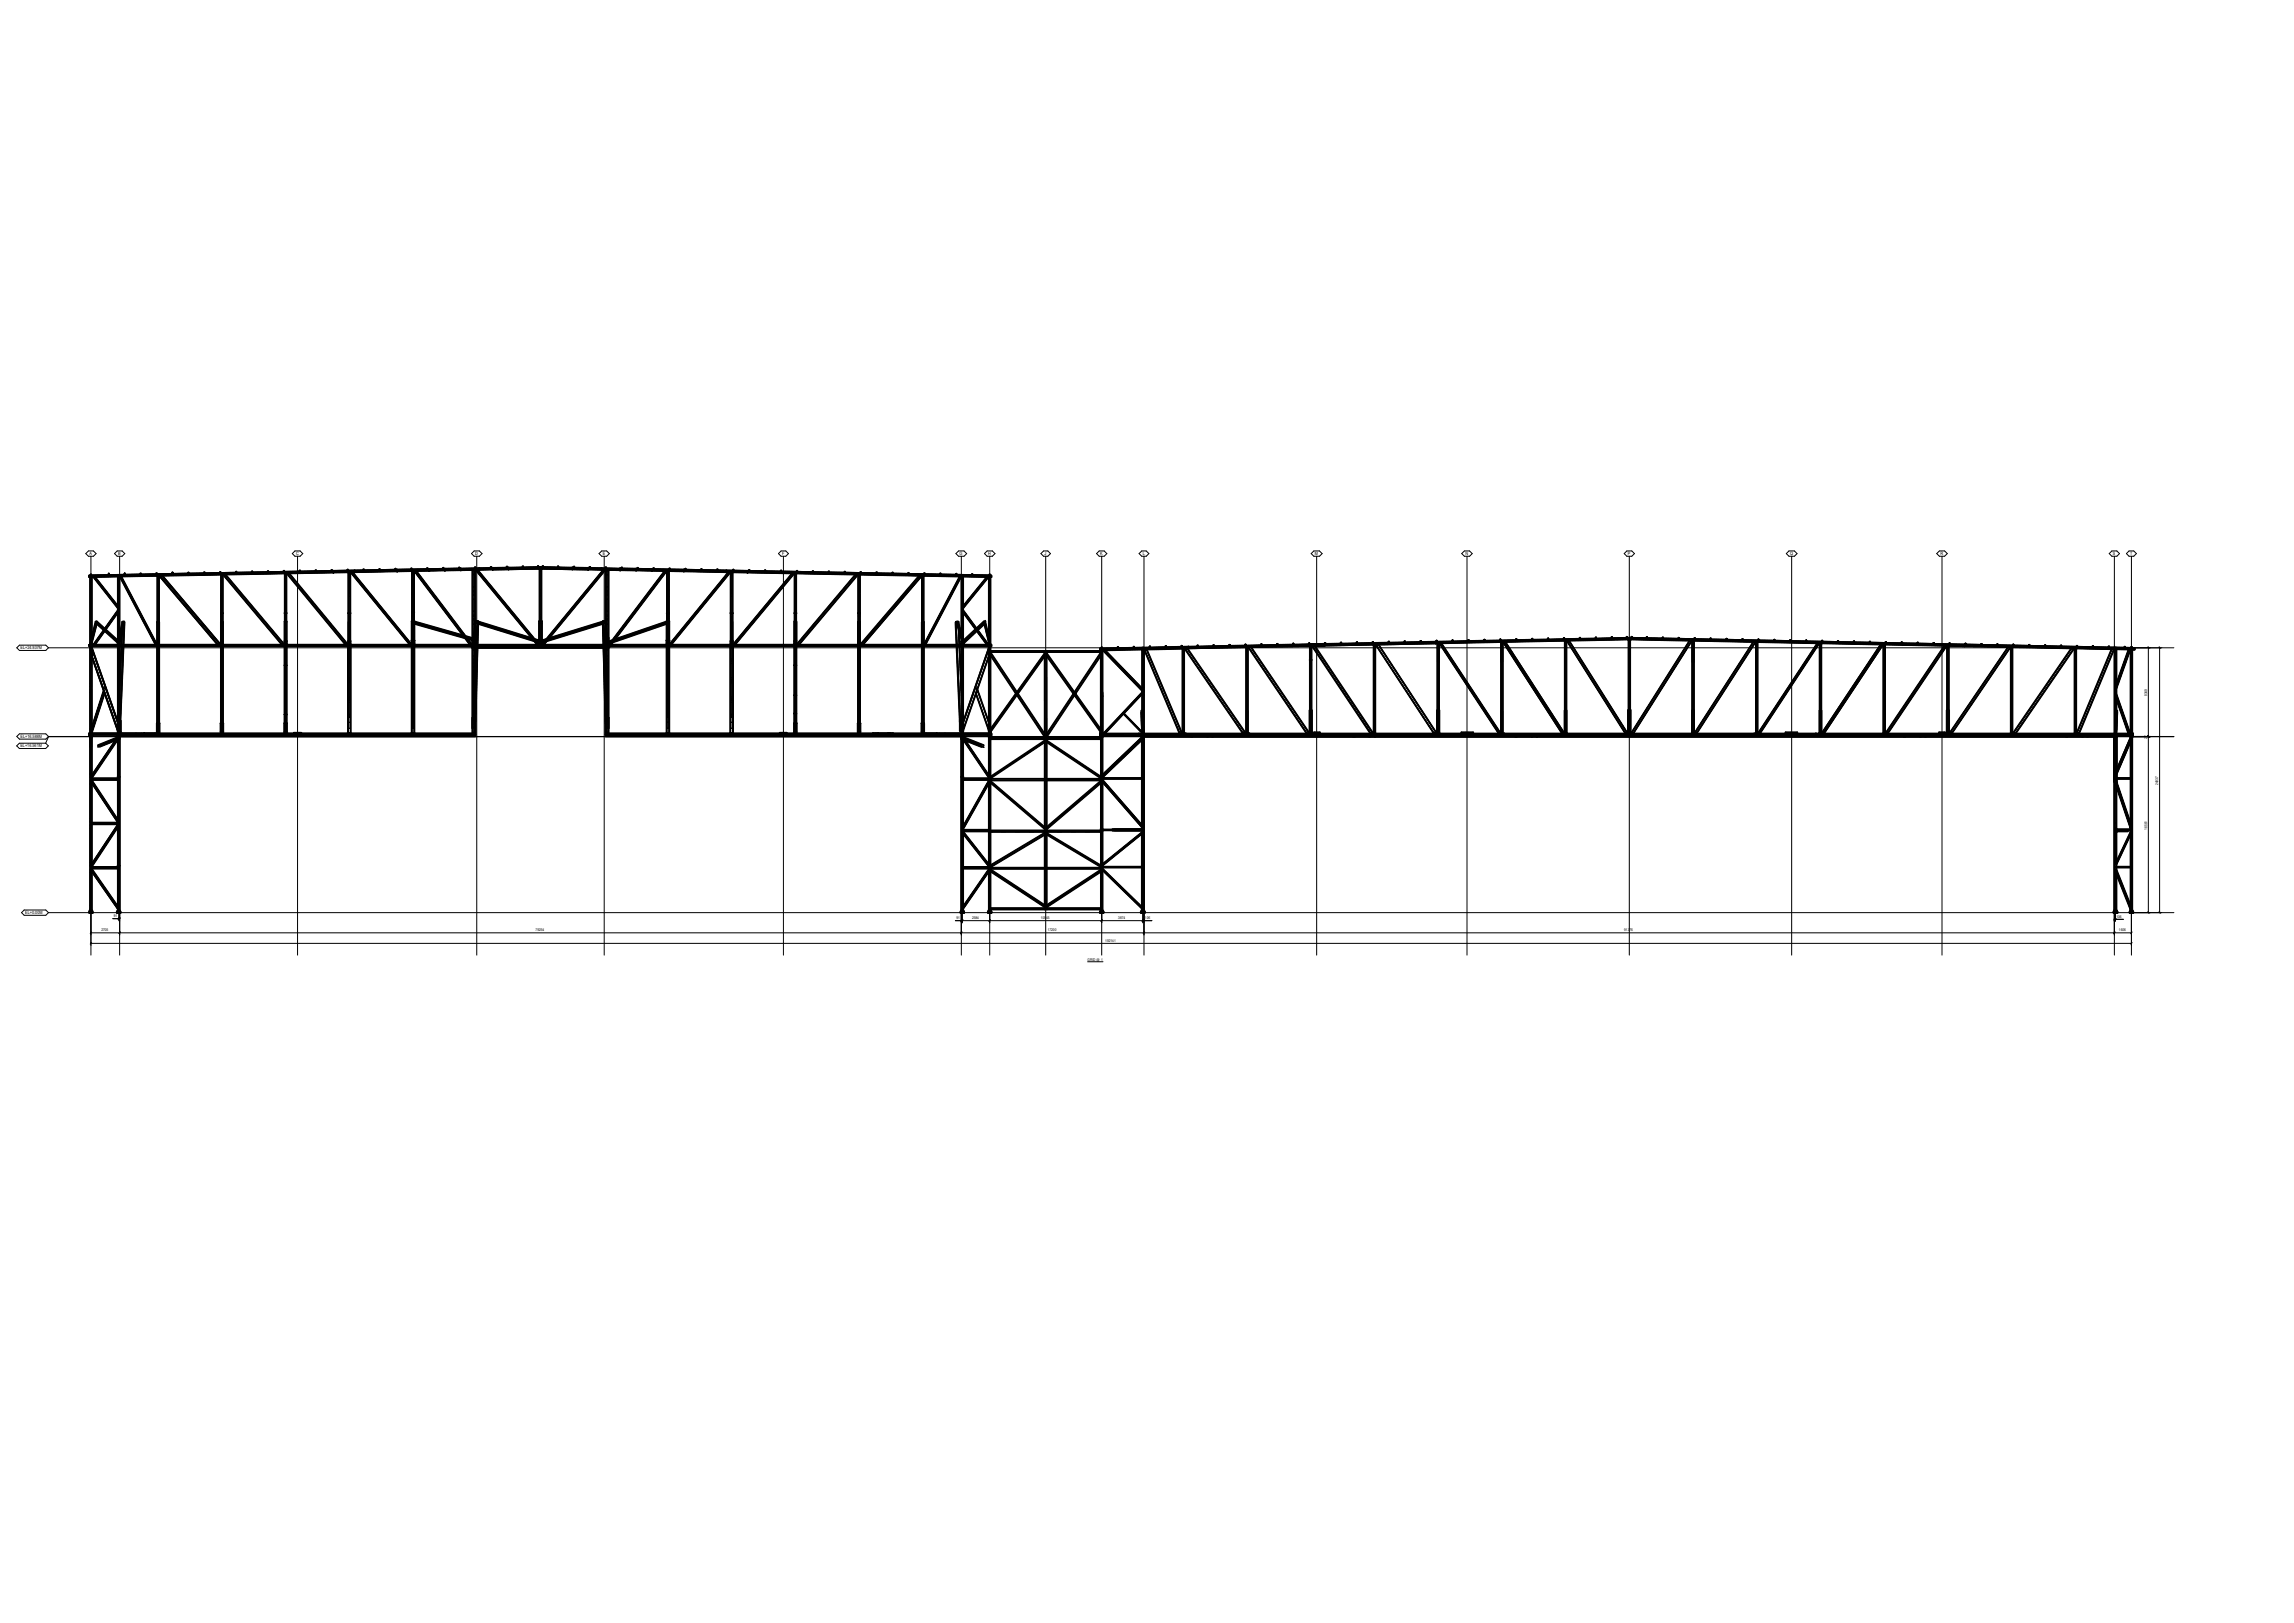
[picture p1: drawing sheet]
<svg xmlns="http://www.w3.org/2000/svg" width="1189mm" height="841mm" viewBox="0 0 1189 841" stroke-linecap="round" stroke-linejoin="round" font-family="sans-serif">
<defs><g id="words">
<g font-size="2.3">
<text x="46" y="288">A</text>
<text x="61" y="288">B</text>
<text x="153" y="288">C</text>
<text x="246" y="288">D</text>
<text x="312" y="288">E</text>
<text x="405" y="288">F</text>
<text x="497" y="288">G</text>
<text x="512" y="288">H</text>
<text x="541" y="288">J</text>
<text x="570" y="288">K</text>
<text x="592" y="288">L</text>
<text x="681" y="288">M</text>
<text x="759" y="288">N</text>
<text x="844" y="288">P</text>
<text x="928" y="288">Q</text>
<text x="1006" y="288">R</text>
<text x="1095" y="288">S</text>
<text x="1104" y="288">T</text>
<text x="11" y="337">EL+24.937M</text>
<text x="11" y="382">EL+16.588M</text>
<text x="11" y="387">EL+16.561M</text>
<text x="13" y="474">EL+0.00M</text>
</g>
<g font-size="1.9">
<text x="1113" y="361" transform="rotate(-90 1113 361)">8349</text>
<text x="1113" y="383" transform="rotate(-90 1113 383)">27</text>
<text x="1119" y="407" transform="rotate(-90 1119 407)">24937</text>
<text x="1113" y="430" transform="rotate(-90 1113 430)">16561</text>
<text x="59" y="475">91</text>
<text x="496" y="476">91</text>
<text x="504" y="476">2584</text>
<text x="539" y="476">10545</text>
<text x="580" y="476">3874</text>
<text x="593" y="476">106</text>
<text x="1097" y="476">106</text>
<text x="53" y="483">2705</text>
<text x="278" y="483">79254</text>
<text x="543" y="483">17200</text>
<text x="842" y="483">91376</text>
<text x="1098" y="483">1606</text>
<text x="573" y="488">192141</text>
<text x="564" y="498">GRID @ 1</text>
</g>
</g></defs>
<!-- layer: Grid -->
<g fill="none" stroke="#000" stroke-width=".52">
<path d="M44 287l2-2h2l2 2-2 1h-2zM47 288v207M61 285h2l2 2-2 1h-2l-2-1zM62 288v207M153 285h3l1 2-1 1h-3l-2-1zM154 288v207M246 285h2l2 2-2 1h-2l-2-1zM247 288v207M310 287l2-2h2l2 2-2 1h-2zM313 288v207M405 285h2l2 2-2 1h-2l-2-1zM406 288v207"/>
<path d="M495 287l2-2h3l1 2-1 1h-3zM498 288v207M510 287l2-2h2l2 2-2 1h-2zM513 288v207M539 287l2-2h2l1 2-1 1h-2zM542 288v207M570 285h2l2 2-2 1h-2l-2-1zM571 288v207M592 285h2l1 2-1 1h-2l-2-1zM593 288v207M680 287l1-2h3l1 2-1 1h-3zM682 288v207"/>
<path d="M758 287l1-2h3l1 2-1 1h-3zM760 288v207M843 285h3l1 2-1 1h-3l-1-1zM844 288v207M926 287l1-2h3l1 2-1 1h-3zM929 288v207M1004 287l1-2h3l1 2-1 1h-3zM1006 288v207M1093 287l1-2h3l1 2-1 1h-3zM1096 288v207M1102 287l1-2h3l1 2-1 1h-3zM1105 288v207"/>
<path d="M10 334h14l1 2-1 1h-14l-1-1zM25 336h1102M9 387l1-2h14l1 2-1 1h-14zM10 380h14l1 2-1 1h-14l-1-1zM25 382h1102M1127 382h-1102l-1 3M13 472h11l1 1-1 1h-11l-2-1zM25 473h1102"/>
</g>
<!-- layer: Part -->
<g fill="none" stroke="#000" stroke-width=".99">
<path d="M46 298v1zM46 299h1M47 299h2zM47 299v35M47 298h.1M48 299v35M48 299l13 16M49 299l12 15M49 299h12v35M49 299h.1M56 297l1 1zM56 297v1"/>
<path d="M56 298h.1M61 299h2zM62 299v35h18M62 299l19 35M63 299l18 35 1-12M65 297v1zM65 297v1M73 297v1zM81 297v1zM81 298h3zM81 298l-18 1M82 298v36"/>
<path d="M83 298l30 36M84 298l30 36M84 298l30 36 1-12M85 298h-1M89 297h1zM89 297h.1M98 297h.1M106 297h.1M114 296v1zM114 298h3zM114 298h-30M115 298v36"/>
<path d="M116 298l30 36M117 298l30 36M122 296l1 1zM122 297h-8M131 296v1zM131 297h-8M139 296h.1M139 296l-8 1M147 296h.1M147 296h-8M147 297h3zM147 297l-30 1"/>
<path d="M148 297v37M149 297l30 37M150 297l30 37M155 296h1zM155 296h-8M164 296h.1M164 296h-8M172 295v1zM172 296h-8M173 296v1zM173 296h-1M173 296l-127 2"/>
<path d="M173 297h.1M180 295v1zM180 297l3-1zM180 297h-30M181 297v37M182 297v37M182 297l30 37M183 297l30 37M184 296v1zM184 297h.1M188 295l1 1zM197 295h.1"/>
<path d="M205 295h.1M206 295v1zM206 296h.1M213 295h.1M213 295h-8M213 296l-30 1M213 296h3zM214 296v38M215 296v38M215 296l29 38M216 296l29 38M221 294l1 1z"/>
<path d="M222 295h.1M222 296v-1v1M222 296h-6M222 296h.1M230 294v1zM231 295v1zM231 295h-1M231 296h.1M238 294v1zM239 295v1zM239 296h.1M245 295h3z"/>
<path d="M245 295l-23 1M245 295v86zM246 294h.1M246 295v86zM247 295l31 39M248 295l31 39M248 295h.1M248 294h.1M254 294h1zM255 295v-1v1M255 295h.1M255 295h-7"/>
<path d="M263 294h.1M264 294v1zM264 295h.1M271 293v1zM271 294h.1M279 293v1zM280 295v39M280 295h-25M280 295v-1l-107 2M280 295h-1h2M280 295v-1l58 1h-7M280 295h1"/>
<path d="M281 295v39M281 295h31M281 293v1zM289 293v1zM297 294v1zM297 294h1zM305 295h.1M305 294v1M305 294h.1M306 294h.1M312 295h.1M312 294h.1"/>
<path d="M312 295h3zM313 295l-32 39M314 295l-32 39M314 295v86M314 294h.1M315 295v86v-86M315 295h6M321 296h.1M321 295v1M321 295h.1M321 295l23 1M322 294v1z"/>
<path d="M330 295v1zM330 295h.1M330 294l1 1zM338 295v1zM339 294v1zM339 295h-1l42 1M344 296h3zM344 296l-28 38M345 296l-28 38M346 296v38M347 296v38M347 296l30 1"/>
<path d="M347 295h.1M354 295v1zM354 295h1M355 295h.1M363 295h1zM372 295v1zM376 297h.1M376 296v1zM376 296h11M377 296l3 1zM377 297l-30 37M378 297l-30 37"/>
<path d="M379 297v37M380 297v37M380 297h30M380 295v1zM387 297h.1M387 296v1zM387 296l127 2v1M387 296h1M388 295v1zM388 296h8M396 295l1 1zM396 296h1z"/>
<path d="M397 296h8M405 296h.1M405 296h8M410 297h3zM411 297l-31 37M412 297l-31 37M412 297v37M413 297v37M413 297l30 1M413 296h.1M413 296h8M421 296h.1"/>
<path d="M421 296l8 1M429 296l1 1zM430 297h8M438 296v1zM438 297h8M443 298h3zM443 298h.1M443 298l-30 36M445 298l-31 36M445 298v36M446 298v36M446 298h30"/>
<path d="M446 296v1zM446 297h8M454 297h.1M454 297h8M462 297h1zM463 297h8M471 297h.1M471 297l8 1M476 298h3zM476 298l-30 36v-12M478 298l-31 36M478 298v36"/>
<path d="M479 298v36M479 298l18 1M479 297v1zM479 298h8M487 297v1zM487 298h8M495 297l1 1zM496 298h8M497 299h2zM497 299l-18 35v-12M499 299v35h12M499 299h12"/>
<path d="M504 297v1zM504 298h.1M504 298h9M511 299h2zM511 299l-12 15M512 299l-13 16M512 299v35M513 298h.1M513 299l1 35M514 298v1M514 299h-1M61 316l-13 18"/>
<path d="M61 317l-12 17M115 318h.1M148 318h.1M149 318h.1M181 318h.1M182 318h.1M214 317h.1M215 317h.1M346 318h.1M347 318h.1M379 318h.1M380 318h.1"/>
<path d="M412 318h.1M413 318h.1M445 318h.1M446 318h.1M499 317l12 17M499 316l13 18M46 334v1M46 334h1M46 335h1M47 334h2zM47 335h1zM47 335v45"/>
<path d="M48 335v6zM48 335h.1M48 336l13 38M48 335h13M49 334h12M50 322h.1M50 322l-2 8M50 322l4 4M50 323l-2 10M54 327l-4-4-2 10M54 327l7 6M55 327l6 5"/>
<path d="M55 326l6 6M61 334h1zM61 335h1zM61 334h.1M61 332h.1M61 335v39M62 335v45h19M62 334h.1M62 332h.1M62 335h19M63 335l-1 23M63 328v6"/>
<path d="M63 322h.1M63 322v1M64 335l-2 39M64 323l-2 10M64 322h.1M64 322l-2 7M64 322l-2 10M64 322v12M80 334h3zM81 335h2zM81 335v40M82 335v45"/>
<path d="M82 322h.1M82 335v45h32M83 334h29M83 335h31M112 334h4zM114 335h2zM114 335l1 44M114 334h1M114 332h1M115 335v45M115 322h.1M115 334h.1"/>
<path d="M115 332h.1M115 335v45h33M116 334h30M116 335h31M146 334h3zM147 335h2zM148 322h.1M148 335v45M148 332v2M148 322l1 12h30M148 334h1M148 332h1"/>
<path d="M149 335v40M149 335h31M179 334h3zM180 335h2zM180 335v45M181 332v2M182 334h.1M182 332h.1M182 334h61M182 335v45h31M182 335h31M212 334h3"/>
<path d="M213 335h2zM213 335v45M214 322l-1 10M214 332v2M215 322v12M215 332h.1M215 335v45h30M215 323l26 8M215 322l25 7M215 322l25 8M215 335h30M241 330l4 1"/>
<path d="M242 330l3 1M242 331l3 1M243 334h2zM244 335l1 1M245 334h.1M245 336h.1M245 334v2M245 332v2M246 333v3M246 332h.1M246 336v45M246 333l1 1"/>
<path d="M246 334h32M246 335h68M247 336h67M247 335l-1 1M248 324l-2 9M248 322l28 9M248 322h.1M248 323l-1 11 1-11 29 9M248 322h-2M248 322l-2 10M277 331l2 1M277 332h2"/>
<path d="M278 334h4zM278 333h1M280 322l-1 10M280 332h-1l1 2M281 332v2M281 322v10M282 333h-1M282 334h32M283 332h-2M283 331l-2 1M312 322h.1M312 322l-27 9"/>
<path d="M312 323l1 11-1-11-29 9M313 322l-29 9M313 324l1 9M313 335l1 1M314 331h.1M314 331v2M314 336v45M314 333l-1 1M314 322h-2l2 10M314 333v3M315 334v2l1-1M315 331h.1"/>
<path d="M315 334h.1M315 335h30M315 334h2zM316 333l-1 1M317 332l-2 1M317 334h62M317 332h-2M345 335h2zM345 332h1M345 335v45M345 323l-27 10M345 323l-27 9"/>
<path d="M345 322l-26 9M345 334h3M346 322v12M347 322v10M347 332v2M347 335v45M347 335h31M378 335h2zM378 335v45M379 334h2zM379 334h.1M379 332h.1"/>
<path d="M380 332v2M380 335v45M380 335h32M381 334h31M412 335h1zM412 334h2zM412 334h.1M412 332h.1M412 335v44M412 322v12M412 335v45M413 335v45h32"/>
<path d="M413 332v2M413 322h.1M413 335h32M414 334h31M445 335h1zM445 334h2zM445 335v45M445 322h.1M445 334h.1M445 332h.1M446 335v45M446 334h.1"/>
<path d="M446 332h.1M446 335v40M446 335h32M447 334h31M478 334h2zM478 335h1zM478 322h.1M478 335v45M479 335v45M479 335v40M479 335h19M480 334l18-35v35"/>
<path d="M480 334h18M495 322l1 12-1-12h2v1M496 335l1 39M496 322h.1M496 335l2 38M496 322l2 9M496 323l2 8M497 322h-1M497 322h.1M497 322l1 6M497 327v7M497 335l1 23"/>
<path d="M498 334h1zM498 335h1zM498 332v2M498 332h.1M498 335v45M499 335v38M499 331v1M499 332h1v2h-1M499 335h13M506 326l-7 6M506 327l-6 6M507 327l3-4 2 10"/>
<path d="M510 323l2 9M511 322l-5 4M511 322h.1M511 322h-1l-4 4M511 322l1 8M511 334h2zM512 335h1zM512 336v5zM512 336l-13 38M512 336h.1M512 335v1M513 335v45h-1v-1"/>
<path d="M513 338l14 21-14-19zM513 338h28M513 335h1M514 334v1M541 338h2zM541 338v45M541 339l-28 39v1l28-39M542 338v45M542 340l14 19M542 338l15 21M543 338h28M570 336v1"/>
<path d="M570 336h.1M570 337h.1M570 337h3zM571 340v38M571 340v-2l-14 21M571 340l-14 19M571 335v1zM571 336h.1M571 337v43v-43h-58M573 337l19 20v1l-20-21M579 335l1 1zM579 335v1z"/>
<path d="M587 335l1 1zM588 335v1zM592 337h2zM592 337h-19M592 337v43M593 336h-1M593 337v43M593 337l18 43M594 337l19 43M596 335v1zM596 335h.1M604 335h.1"/>
<path d="M612 335h1zM613 336h3zM613 336l-19 1M613 336v44M614 336v44M614 336l30 44M615 336l31 44M616 336h.1M616 335v1zM621 334v1zM621 335h.1M629 334v1z"/>
<path d="M637 334v1zM645 334l1 1zM645 334h1zM646 335h3zM646 335l-30 1M646 335h.1M646 335v45M648 335h.1M648 335l31 45v-12M654 334h.1M662 334h.1M670 334h.1"/>
<path d="M678 333l1 1zM679 334h8zM679 334l-109 2v1M679 335h8zM679 335h-30M679 335v45M681 335l31 45M687 333v1zM687 335l25-1v46M695 333v1zM703 333h.1M711 333h1z"/>
<path d="M712 334h3zM715 334l30 46M715 334h.1M720 332h.1M720 333h.1M728 332v1zM736 332v1zM744 333l-57 1M744 333v-1v1M744 333l-29 1M744 332l1 1zM745 333h2z"/>
<path d="M745 333h-1M745 333v47M746 333v47h31M746 333l31 47M747 333l31 47M753 332h.1M761 332h.1M769 331h.1M769 332h.1M777 331l1 1zM778 333h.1M778 333h-31"/>
<path d="M778 333v47M779 333v47M779 333l31 47M780 333l31 47v-12M780 333h.1M786 331v1zM794 331v1zM802 331h.1M810 331h1zM811 332l-33 1h2M811 332h2zM811 332v48"/>
<path d="M812 332v48M812 332l30 48M813 332l30 48M819 330h.1M819 331h.1M827 330v1zM835 330v1zM843 330v1zM844 331h.1M844 331l-31 1M844 331v49M844 331l260 5"/>
<path d="M844 331h1M844 331l-100 2M845 331v49M845 331h-1M845 331l30 1M846 330v1zM853 330l1 1zM862 330v1zM870 330v1zM870 331h.1M875 332h3zM876 332l-31 48v-1"/>
<path d="M877 332l-31 48M877 332v48M878 332v48M878 332h.1M878 332l30 1M878 331h.1M886 331h1zM895 331v1zM903 331v1zM908 333h3zM909 333l-31 47M910 333l-31 47"/>
<path d="M910 333v47M911 333v47M911 333h31M911 331v1zM919 331l1 1zM919 332h1zM928 332h.1M936 332h.1M942 333h2zM942 333l-31 47M943 333l-31 47M943 333v47"/>
<path d="M944 333v47M944 333h.1M944 333l31 1M944 332v1zM952 332l1 1zM961 332v1zM969 333h.1M975 334h.1M975 334h2zM975 334l-31 46M976 334l-31 46M976 334v46"/>
<path d="M977 334v46M977 334l30 1M977 334h.1M977 333h.1M985 333h1zM986 333h.1M986 334h.1M994 333v1zM1002 333v1zM1007 335h3zM1008 335l-31 45M1009 335l-31 45"/>
<path d="M1009 335v45M1010 335v45M1010 335h31l-31 45M1010 333v1zM1018 334v1zM1018 334l87 2v1M1018 334h1zM1027 334h.1M1035 334h.1M1041 335h2zM1042 335l-31 45M1042 335v45"/>
<path d="M1043 335v45M1043 335l30 1M1043 334v1zM1043 334h.1M1051 334l1 1zM1052 334v1zM1060 334v1zM1068 334v1zM1068 335h.1M1073 336h3zM1073 336l-30 44M1075 336l-30 44"/>
<path d="M1075 336v44M1076 336v44M1076 336h18M1076 335h1zM1076 335h.1M1085 335h.1M1093 335v1zM1093 335h.1M1094 336h3zM1094 336l-18 44M1096 336l-19 44M1096 336v44h1v-44"/>
<path d="M1097 336l6 1M1101 335v1zM1103 337h2zM1103 337l-6 17M1104 337l-7 20M1104 337v43M1104 335l1 1zM1105 335v1zM1105 337v43M1105 337h.1M1105 337h1M1106 336v1"/>
<path d="M1106 336h-1v1M48 341v39h13M48 340l13 39M54 358l-6 19v3l6-21M148 345h.1M149 345h.1M412 345h1zM512 340l-13 39M512 341v33M556 360l-14 20M557 359l-1 1zM557 360l14 18v2l-14-20"/>
<path d="M557 359v1zM571 359v20M592 359l-20 21h-1M592 360l-19 20M679 342h1zM1097 360l7 20M46 380v1M46 380h1M47 380h1zM61 380h1zM61 374v5zM61 379v1"/>
<path d="M62 374h1v5h-1M75 380v1zM75 380h6M81 380h1zM82 375v4M114 375h1M114 380h1zM115 375v4M148 380h1zM148 370h.1M148 375v4M149 370h.1"/>
<path d="M180 380h.1M213 380h.1M245 372v5M246 370l1-34-1 38M314 371l-1-35 1 38M315 372h.1M315 372v5M412 375h.1M412 380h1zM412 370h1h-1M412 360h1h-1M413 375v4"/>
<path d="M445 380h1zM445 375v4M446 375v4M460 380h3M478 380h1zM478 375v4M479 375v4M485 380h-6h19M485 380v1zM498 380h1zM498 373h-1v6h1M499 379v1h15"/>
<path d="M499 373v6zM512 374l-5-17-1 2 6 20M512 374v5zM514 380v1M557 360l-15 22M571 379l-1 1M582 370l10 10M591 368l1 11-10-9M592 380h.1M679 380h.1M680 380h.1M680 368v12"/>
<path d="M745 368v12M746 380h.1M746 368v12M811 380h.1M812 380h30M844 368v11M844 379v1M845 368v11M877 380h.1M878 380h.1M878 368v12M943 380h.1"/>
<path d="M944 380h.1M944 368v12M1009 380h.1M1009 368v12h-31M1010 368v12M1097 362l6 18M1097 369v10M1097 368v10M46 381l1 1M46 381h2zM47 381v92M47 381v1z"/>
<path d="M47 381h.1M48 381v92M48 381h.1M48 381v1M60 384l-8 3M60 383l-9 4M61 381v1M61 381h1zM61 381h.1M61 382l-10 4M61 381v92M61 383l-13 20"/>
<path d="M61 382l-13 20M61 381l1 1zM61 381h1M62 381v92M62 381h.1M62 382v1M62 382v90M62 383h.1M62 381v1M81 381h1M114 381h1M148 381h1"/>
<path d="M149 380h31M152 381h4M152 380h4M180 380h2zM181 381h1M213 380h2zM214 381h1M245 381h1M246 381v1h-184M246 381h-200M314 381v1h184M314 381h200"/>
<path d="M314 381h1M315 380h30M345 380h2zM346 381h1M347 380h31M378 380h2zM379 381h1M380 380h32M404 381h4M404 380h4M412 381h1M445 381h1"/>
<path d="M446 380h32M452 381h3M452 380h9M478 381h1M498 381v1M498 381h2zM498 382v1M498 382h.1M498 382v90M498 381h.1M498 381v92M499 381v1z"/>
<path d="M499 381h.1M499 381v92M499 382l13 20M499 383l13 20M499 382l11 4M500 381l-1 2M500 383l10 4M500 384l9 3M512 381v1M512 381h2zM512 381h.1M512 381v92"/>
<path d="M513 381v1zM513 381h.1M513 382h28M513 383h28M513 381v92M514 381l-1 1M541 383h2zM541 380l-13-21-1 1 14 22M541 383v48M541 385l-28 18M541 384l-28 19M542 384l29 19"/>
<path d="M542 385l29 18M542 382h29M542 383v48M543 383h28M570 380v1M570 381l1 1M570 381h2zM570 380h22M570 381v92M571 381v1zM571 381h.1M571 382h.1"/>
<path d="M571 381v20M572 381l-1 1M590 381v-1v1M591 381h2zM591 381l1 1M592 381h.1M592 381v92M592 380h1zM592 381v1zM593 381v92M593 381h.1M593 380h18"/>
<path d="M593 382h503M593 381v91M611 380h3zM614 380h30M614 380l1 1zM644 380h3zM647 380v-45l30 45M647 380h.1M647 380h30M647 380l1 1zM677 380h3zM680 380v-45l30 45"/>
<path d="M680 380h30M681 381h3M681 380v-1h3v1M710 380h3zM713 380v-46l30 46M713 380h30M743 380h.1M743 380h3zM757 381h6M757 380v-1h6v1M777 380h2zM780 380h.1"/>
<path d="M809 380h.1M809 380h-30M809 380h3zM842 380h.1M842 380h5zM844 381h1M847 380h30M877 380h2zM879 380h31M909 380h.1M910 380h2zM912 380h31"/>
<path d="M925 381h6M925 380v-1h6v1M941 380h.1M943 380h2zM945 380h31M976 380h2zM1005 381h3M1005 380v-1h3v1M1009 380h3zM1042 380h3h-33M1045 380h30M1075 380h3z"/>
<path d="M1078 380h18M1095 381h2zM1095 381l1 92M1096 380h1zM1096 381h.1M1096 381v25zM1096 381v1zM1096 382h.1M1097 381v25zM1097 380h6M1097 381h.1M1097 381v1"/>
<path d="M1103 380h2zM1104 381v1M1104 381h1zM1104 380h.1M1104 381h.1M1104 381v92M1104 384l-7 17M1104 382l-7 17M1105 381v1zM1105 381h.1M1105 382h.1M1105 381v92"/>
<path d="M1105 381h-535M1105 381v1M1105 380v1M48 403h13v1h-13zM48 404l13 21M48 406l13 20M61 403h1zM498 403h1zM499 403h13v1h-13zM512 406l-13 24M512 404l-13 24M513 405l28 24"/>
<path d="M513 406l28 24M541 404h-28h28M542 404h29h-29M571 401l21-19v1l-21 20zM571 403h21M571 404h21M571 403v70M571 405l21 24M571 404l21 24M1097 405l7 22v2l-7-21v-2v67M1097 403h7M1097 404h7"/>
<path d="M48 426h13v1h-13zM61 429l-13 20M499 430h13v1h-13zM499 432l13 17M499 431l13 17M513 430h28M513 431h28M541 431h2zM541 432l-28 16v1l28-16M541 431v40h1v-40M542 429l29-24v1l-29 24M542 430h29"/>
<path d="M542 432l29 17M543 431h28M571 430h-1M571 430h21h-15M571 431h.1M571 430h21M577 430h15M592 431h.1M592 432l-21 17M592 431l-21 17M1097 430h7M1097 430v1"/>
<path d="M1097 431h6M1104 432l-7 16M1104 431l-7 16M48 449h13v1h-13zM48 448l13-21-13 21M48 450l13 20M48 451l13 20-13-19M61 449h1zM499 449h13v1h-13zM512 452l-13 19M512 450l-13 20M513 450h28"/>
<path d="M542 450h29M571 450h21M571 449h21M571 450l21 20M571 451l21 20M1097 451l7 18v2l-7-18M1097 450h7M1097 449h7M46 473h2zM47 472l-1 1M47 472v1zM47 473h.1"/>
<path d="M48 472v1M48 473h.1M61 473h1zM61 472v1M61 473h.1M61 472l1 1zM61 473h1M62 472v1M62 473h.1M498 473h2zM498 472v1M498 473h.1"/>
<path d="M499 472v1zM499 473h.1M499 472l1 1M512 473h2zM512 472v1M512 473h.1M513 472v1zM513 473h.1M513 472l1 1M513 471h28M541 469l-28-18v1l28 18M542 469l29-18v1l-29 18"/>
<path d="M542 471h29M570 473h2zM571 472l-1 1M571 472v1zM571 473h.1M571 472l1 1M591 473h2zM592 472l-1 1M592 473h.1M592 472v1zM593 472v1M593 473h.1"/>
<path d="M1095 473h2zM1096 472h.1M1096 472l-1 1M1096 473h.1M1096 472v1zM1097 472v1M1104 473h2zM1104 472v1M1104 473h.1M1105 472v1zM1105 473h.1M1105 472l1 1"/>
</g>
<!-- layer: Part_H -->
<g fill="none" stroke="#000" stroke-width=".52">
<path d="M46 298h.1M46 298v1M46 299h.1M47 299h.1M47 299h1v35M47 299v-1v36M47 299v16zM47 298h-1M47 299v16M48 298v1M49 299h-1l13 16M49 299h.1"/>
<path d="M49 299l12 15M53 298h-5M53 298v1M53 299h1M54 298v1M54 299h-6M54 298h-6M54 298h-1M54 298l1 1zM55 298v1M56 298h.1M56 297h.1"/>
<path d="M56 298h1M57 297h.1M57 297h-1M57 297v1M57 298h.1M61 298v1M61 298h.1M61 298h-6M61 299h-6M61 299v35M62 299l-1-1h1v36M62 299v16"/>
<path d="M62 298h1M63 298h-1M63 298v1l-1-1M63 299h.1M65 298h.1M65 297h.1M65 297v1M71 298h-1h1M71 298h.1M71 298h-9M71 298h1zM72 298h1"/>
<path d="M72 298h.1M73 298h-1M73 298h.1M81 298h-9M81 298h.1M81 298h-8M82 298h.1M82 299v8zM82 299h.1M82 298h7h-1M82 298h1M83 298h.1"/>
<path d="M83 298l30 36M83 298h-1M84 298l30 36-30-36M84 298h.1M84 298h-1M84 298h-3M85 298h.1M85 298h-4M89 298h-1M89 298h-7M89 298h-6M89 298h.1"/>
<path d="M89 297h.1M89 297h1M89 297l1 1h-1M90 297h.1M90 297h-1M90 298h.1M97 297v1M97 297h.1M97 297l-7 1M97 298h-7M97 297l1 1zM98 297h.1"/>
<path d="M98 297h1l-1 1M98 297v1M98 298h1M98 298h7h-6M99 297v1M105 297h.1M105 298h-7M105 297v1M105 297h-7M106 297v1zM106 297h.1M106 297h1l-1 1"/>
<path d="M106 297v1M106 297h1M114 297h.1M114 298h.1M114 297v1v-1M114 297v1M114 298h-8M114 297h-8M115 297v1zM115 298v9zM115 299h.1M115 298h.1"/>
<path d="M115 297v1M116 298l30 36M116 297h.1M116 297l-1 1M116 297h-1M117 298h.1M117 298h-3M121 297h1M122 297l-7 1M122 297h-7M122 297h.1M122 297h-1"/>
<path d="M122 297h1zM122 297h1M123 297h.1M130 297h.1M130 297h-7M130 297h1zM131 297h.1M131 297h1h-1M131 297h1M138 297h-7M139 297h-1h1h-8M139 296h.1"/>
<path d="M139 297h1M139 297h.1M140 297h.1M140 297h-1M147 297h.1M147 296h.1M147 297h-8M148 297v84M148 298h.1M148 296v1M148 297v10M148 297v-1v85"/>
<path d="M149 297h.1M150 297h-3M155 296l-1 1h1M155 296v1M155 297h-6M155 296l-6 1M155 296l1 1zM155 296h1M156 296h.1M156 296v1M163 297h.1M163 297h-7"/>
<path d="M163 296h-7M163 296v1M163 296l1 1zM164 296v1M164 296h.1M164 296h7M164 296l1 1h-1M171 296h.1M171 296l-7 1M172 296v1zM172 296v1M172 296h.1"/>
<path d="M172 296h1M173 296h.1M173 296l-127 2M173 296v1l-127 2M180 296h-7M180 296h.1M180 297h.1M180 296h-8M181 297v80h1M181 298h.1M181 296h.1M181 297v10"/>
<path d="M181 296v46M182 297v84M182 296h.1M182 297l30 37M183 297l30 37M183 296h.1M183 296l-3 1M184 296h.1M188 296h.1M188 296h-6M188 296h-1h1M188 296h1z"/>
<path d="M188 296h1M189 296h1h-1M189 296h.1M196 296h.1M196 296h-7M197 296h.1M197 295h.1M197 296h1M198 296h-1M204 296h-7M204 295v1M204 295l-7 1"/>
<path d="M204 295l-6 1M204 296h.1M205 295v1zM205 295v1M205 295h.1M205 295h1M205 296h1M206 295h.1M206 295v1M213 295v1M213 295h.1M213 296h.1"/>
<path d="M214 295l-1 1M214 295v1M214 296h-9M214 295h-9M214 296h-1M214 296v10zM214 297h.1M214 295v1zM215 296v81h-1v-81M215 296h.1M215 295h.1M215 295v1"/>
<path d="M215 296l29 38M216 296l29 38M216 296h.1M216 296h-3M221 296h-6M221 295h-1l1 1M221 295h-6M221 295v1M221 295l1 1zM221 295h1M222 296h.1M222 295v1"/>
<path d="M222 295h7M222 295h.1M229 295l-7 1M229 295h.1M229 295h-7M230 295h.1M230 295h1h-1M231 295h.1M231 295v1l14-1M231 295h-9M237 295h.1M237 295h-7"/>
<path d="M238 295h.1M238 295h1M239 295h.1M239 295h9v-1l-17 1M239 295v1M239 296h.1M245 295h.1M245 296h1M245 298h1M245 295v86M245 295h-6M245 295h-7"/>
<path d="M245 295h1zM246 295h.1M246 295h1h-1M246 295h1M246 295v86M246 295v87h-184M246 295h-1M247 295l31 39M248 295l31 39M248 295h.1M254 295h-1h1M254 295h-8"/>
<path d="M254 295h.1M254 295h1zM254 295h1M255 295h.1M255 295h7M255 294v1M256 295h-1M262 294v1M262 294l-7 1M262 294l-6 1M262 295h-7M263 294v1z"/>
<path d="M263 294l1 1M263 295h1M263 294v1M264 294v1M264 295h.1M264 295h-9M270 294v1M270 294h-7M270 295h-6M270 295h-7M271 294v1zM271 295h.1"/>
<path d="M271 294h1l-1 1M271 294v1M272 294v1M278 294h.1M278 294l-7 1M278 294h-7M279 294v1h2v-1l1 1h-3zM280 295v39M280 295v12v-12M280 296h.1M280 295h.1M280 295l58 1v-1"/>
<path d="M280 294l75 1M280 294v1M280 295l-234 4M280 294l-234 4M281 295v39M281 294v1M282 294h.1M282 294l6 1M282 294h7M282 294l7 1M288 295h1M289 294v1"/>
<path d="M289 294l-1 1M289 294l1 1zM290 295h7M290 294v1M290 295h6M290 294h7M296 295h1M297 295h.1M297 294v1M297 294l-1 1M297 294l1 1zM298 295h7"/>
<path d="M298 294l1 1h-1M298 294l7 1M298 294v1M305 295h.1M305 294v1v-1M306 295h.1M306 295h8M306 295h1M307 295h-1M312 295h.1M313 295l-32 39M314 295h.1"/>
<path d="M314 295l-32 39M314 296h1M314 298h1M314 295h1zM315 295l199 4M315 295h7M315 295h1h-1M315 295h.1M315 295h1M321 295l-9-1v1M321 295h.1M321 295l193 3"/>
<path d="M321 295v1M321 295h-9M322 295h-1M322 295h1zM322 295h.1M323 295h7M323 295h.1M330 295h.1M330 295v1M330 295h-1h1M330 295h1zM330 295h1"/>
<path d="M331 295h1h-1M331 295h7M331 295h.1M331 295l7 1M338 296h.1M338 295v1M338 295h.1M339 295v1zM339 295h.1M339 295h7M339 296h1M339 295l1 1"/>
<path d="M339 295v1M339 296h6M340 296h6M344 296h.1M344 296h3M344 296h1l-28 38M345 296l-29 38M345 296h1M345 295l1 1M345 295v1M345 295h1M346 295v1"/>
<path d="M346 296h1M346 298h1M346 297h1M346 296v-1v82h1M347 295h7M347 295v1M347 296h.1M347 296h8M347 295h.1M354 295h1M354 296h1M354 295v1"/>
<path d="M354 295h.1M355 295l-8 1M355 295v1M355 295l1 1zM355 296h1M355 295h.1M356 295l6 1M356 295v1M356 296h.1M356 296h7M356 295l7 1M362 296h1"/>
<path d="M363 296h.1M363 296h1zM363 295h1M364 296h.1M364 296h1M364 296h7M365 296h6M365 296h-1M371 296h.1M372 296h.1M372 296h7M372 296h1h-1"/>
<path d="M376 296h.1M377 296h.1M377 296l3 1M377 297h1l-30 37M378 297l-31 37M379 296h-1h1M379 296h.1M379 298h1M379 297h1M379 296v46h1M379 297v10M380 296h8"/>
<path d="M380 296h.1M380 297h.1M387 296h1M387 296h.1M387 296v1M388 296h-1M388 296h.1M388 296l1 1zM389 296h6M389 296h.1M389 296l7 1M395 296l1 1"/>
<path d="M395 296h1M396 296v1M396 296h-7M396 296l1 1zM396 296h1M397 296v1M397 297h7M397 297h1M397 296h1M397 296h7M398 296h6M398 297h6"/>
<path d="M398 296v1M404 296v1M405 296v1zM405 296h.1M405 296l7 1M405 297h7M405 296v1M405 296h1M406 296l-1 1M406 296l6 1M410 297h.1M410 297h3"/>
<path d="M411 297l-31 37M411 297h1M412 297l-31 37M412 297h-1h1M412 297h.1M412 297v84M412 298h1M412 297h1M412 296v1zM412 297v10M413 297v84M413 297h8"/>
<path d="M413 297h.1M413 297h7M413 296h.1M420 297h1M420 297h.1M421 297h.1M421 297h1zM421 296h.1M422 297h6M422 297h7M422 297h.1M428 297h1"/>
<path d="M429 297h-7M429 297h.1M429 297h1zM429 297h1M430 297h7M430 297h1M430 297h.1M431 297h6M437 297h.1M438 297h.1M438 297h7M438 297l7 1"/>
<path d="M438 297h1M439 297h-1M443 298h.1M443 298h3M444 297l1 1M444 297h1M444 297h1h-1M444 298l-30 36 31-36M445 297v1M445 298v83M445 299h1M445 298h1"/>
<path d="M445 298v9h1M445 297l1 1zM446 298v83M446 297h8M446 298h8M446 297v1M446 297l7 1M446 298h.1M446 297h.1M453 298h1M453 297h1M454 297l-1 1"/>
<path d="M454 297v1M454 297l1 1zM454 297h.1M455 298h7M455 297v1M455 297h.1M455 297h7M462 297v1M462 297h.1M462 297l1 1zM462 297h1M463 298h7"/>
<path d="M463 297l7 1M463 297v1M463 297h1M464 297l-1 1M470 298h.1M471 298h.1M471 297h.1M471 298h6M471 298h1M471 298h7M472 298h6M476 298h3"/>
<path d="M476 298h.1M477 298h.1M477 298h1M478 298l-31 36M478 298h.1M478 298v83M478 298h1zM478 299v35zM478 299h.1M479 298v83M479 298h.1M479 298h9"/>
<path d="M487 298h.1M488 298h.1M489 298h.1M489 298l9 1M489 298h9M489 298h1h-1M495 298h1M497 299h.1M498 299h1v-1h-1v36M498 298h.1M498 298v1M498 299l-18 35 18-35"/>
<path d="M498 299h-1l-18 35v1h-1M498 298v36M498 299h1v35M498 299h1M499 299v16h-1M499 299v35M499 298v1M499 298h1M499 298h6M499 299h6M500 298h5M500 298l-1 1"/>
<path d="M504 298h.1M505 298v1M506 298v1zM506 298v1M506 298h1l-1 1M506 299h7M506 298h7M506 298h1M511 299h2h-1v35M511 299h.1M513 299v35M513 298v1"/>
<path d="M513 298h-1l1 1M513 298h1M513 299v16M513 299v-1v36M514 299h.1M514 298h.1M514 298v1M47 316v18zM47 317h.1M47 300h.1M47 315h.1M47 316v18"/>
<path d="M47 316h.1M61 317l-12 17M61 316l-13 18M62 317h.1M62 314h.1M62 300h.1M62 316v18M62 316h.1M82 308h.1M82 320h.1M82 306h.1M82 319h.1"/>
<path d="M82 307v27zM82 307h.1M115 318h.1M115 309h.1M115 308h.1M115 320h.1M115 319h.1M115 308v12M115 306h.1M115 307h.1M148 318h.1M148 319h.1"/>
<path d="M148 307h.1M148 306h.1M148 309h.1M148 308v12M148 320h.1M181 318h1M181 308h.1M181 320h.1M181 309h.1M181 318h.1M181 306h.1M181 307h.1"/>
<path d="M214 317h1M214 320h.1M214 318h.1M214 307v1M214 308v11M214 309h.1M214 308h.1M214 307h.1M214 305h.1M245 306h1M245 308h1M245 319h1"/>
<path d="M245 311h1M245 317h1M245 304h1M245 307h1M245 309h1M280 308v12zM280 318h.1M280 309h.1M280 306h.1M280 319h.1M280 307h.1M280 320h.1"/>
<path d="M314 306h1M314 308h1M314 319h1M314 311h1M314 317h1M314 307h1M314 304h1M314 309h1M346 318h1M346 308h1M346 320h1M346 307h1"/>
<path d="M346 309h1M346 306h1M346 307h.1M379 318h1M379 308h1M379 320h1M379 309h1M379 307h1M379 306h1M379 307h.1M379 320h.1M412 318h1"/>
<path d="M412 309h1M412 308h1M412 320h1M412 307h1M412 306h1M412 319h.1M412 306h.1M412 308v12M445 318h1M445 320h1M445 307h1M445 306h1"/>
<path d="M445 309h1M445 308h1M445 308v12M445 319h1M445 320v14zM445 307h.1M478 308h.1M478 320h.1M478 307h.1M478 306h.1M478 319h.1M498 316h1v18h-1"/>
<path d="M498 316h.1M498 317h1M498 314h1M499 317l12 17M499 316l13 18M499 314l12-15h1l-13 16M513 317h.1M513 300h.1M513 315h.1M513 316h.1M513 316v17M46 334h199"/>
<path d="M47 335h1M47 334h.1M47 335v138M47 337h.1M47 333h.1M47 335h.1M47 335v21M48 330l-1 3M48 333l-1 1M48 333h-1M48 336l13 39M48 340l13 38"/>
<path d="M48 335v138M48 335h.1M49 334h.1M50 322h.1M50 322l-3 12M50 323h.1M50 323l11 10M50 323l-3 11M50 322l11 11M50 322v1M50 322l11 10M53 335h.1"/>
<path d="M54 335h.1M54 327h.1M54 326l1 1M54 335h-7M54 335v-1h7v1M54 326h1M55 334v1M61 334v1M61 335h1M61 334v-35h1v35M61 335v138M61 333h.1"/>
<path d="M61 334h1M61 332h.1M61 332v1M62 333h.1M62 336h.1M62 335v138M62 332l-1 1M62 335v7M62 329l-1 4M62 332h.1M62 333l-1 1M62 335h9"/>
<path d="M63 335h.1M63 334v1M63 322h1M63 322l1 1M63 322l-2 54 1-1M64 323h1M64 322v1M64 323l-3 56 1-1M64 323h.1M64 323v-1l-3 12M64 334v1M64 322l-2 11h-1"/>
<path d="M64 322l-2 56M64 323l-2 10h-1M71 335h.1M71 335h1M72 335v-1h18v1M73 334v1M80 334h.1M81 334l-19-35h1l18 35v1h2M81 334v1M81 323h1M82 322h.1M82 334h.1"/>
<path d="M82 333h.1M82 323h.1M82 335v7zM82 336h.1M82 321h.1M82 334v1M83 334h.1M83 334v1M89 334v1M90 335h.1M90 335v-1h8v1M91 334v1"/>
<path d="M98 334v1M98 335h1M99 335v-1h7v1M99 334v1M106 334v1M107 335h.1M107 335v-1h16v1M107 334v1M108 334v1M112 334h.1M114 334v1M114 334v1h2"/>
<path d="M114 323h1M114 332v2M115 322h.1M115 334h.1M115 333h.1M115 332h.1M115 323h.1M115 320v14zM115 321h.1M115 335v7zM115 336h.1M115 334v1"/>
<path d="M116 334h.1M116 334v1M122 334v1M123 335h.1M123 335v-1h8v1M124 334v1M131 334v1M131 335h1M132 335v-1h8v1M132 334v1M139 334v1M140 335h.1"/>
<path d="M140 335v-1h16v1M141 334v1M146 334h.1M147 334v1M147 334l-30-36 30 36M148 322h1v12h-1M148 332h1M148 323h1M148 333h.1M148 322h.1M148 332h.1M148 336h.1"/>
<path d="M148 334v28M148 321h.1M148 335v8M148 320v14M148 334v1M149 334v1h-2M149 334v1M155 334v1M156 334v1M156 335h.1M157 335h.1M164 335h.1"/>
<path d="M165 335h.1M172 335h.1M173 335h.1M179 334h.1M179 334l-30-37h1l30 37M180 335h2M180 335v45M181 334h1M181 333h1M181 332h1M181 323h1M181 322h1"/>
<path d="M181 332h.1M181 335h-25M181 334v9v-8M181 333h.1M181 336h.1M181 322h.1M181 321v13M181 335h32v45M182 334h.1M182 335v45M189 335h.1M190 335h.1"/>
<path d="M197 335h.1M198 335h.1M205 335h.1M206 335h.1M212 334h.1M213 335h.1M213 322v12h2v-12M213 332h2M213 323h2M213 322h2h-1M214 332h1M214 334h1"/>
<path d="M214 323h1M214 322h1M214 321v13M214 335v7v-7M214 336h.1M214 335h.1M214 322v1M214 323l31 9M214 322l31 9M214 323l31 8M214 323h.1M214 322h.1"/>
<path d="M214 334v1M215 335h30M215 335v45M215 334h.1M215 335h-2M221 335h.1M222 335h.1M223 335h.1M229 335h.1M230 335h.1M231 335h.1M237 335h.1"/>
<path d="M238 335h.1M240 329l1 1M240 330h2M241 331h1M243 334h.1M244 335l1 1M245 334h.1M245 334v2M245 334h-199v1h468v-1h-199M245 332l1 1M245 332h.1M245 331h.1"/>
<path d="M245 333h1M245 331h1M245 335h1M245 337h1M245 321h1M245 323h1M245 340h1M245 331v1M245 334h1M246 333v1M246 333h-1M246 336h68"/>
<path d="M246 322h2M246 322v1h2M246 322l-1 51M246 334h68M246 335h68M246 322l2 1M246 322l-1 55M246 322l-1 11h1l2-11M246 322l1 1M247 323l-2 11h1M247 323h1M247 335h33"/>
<path d="M247 335h.1M247 323l32 10M247 322h1M247 322v1M247 322l32 10M247 334l-1-1v1M247 334h.1M247 335v1M247 323h.1M247 322h.1M247 334v2M248 322v1"/>
<path d="M248 322l-2 51M248 323l-2 11h-1M248 323l-2 54M248 323v1M255 335h.1M256 335h.1M263 335h.1M264 335h.1M271 335h.1M272 335h.1M273 335h.1M276 331h1"/>
<path d="M276 331l1 1M277 332l1 1M278 334h.1M279 332h2M279 334h2M279 334h.1M279 335h.1M279 323h2M279 322v12M279 322h2M280 332h1M280 322h1"/>
<path d="M280 332h.1M280 334v-14v14M280 322h.1M280 333h.1M280 335v-1v1M280 335h25M281 322v12M281 335h.1M281 334h.1M282 334h.1M283 332l-1 1M285 331h-2"/>
<path d="M288 335h.1M289 335h.1M296 335h.1M297 335h.1M304 335h.1M305 335h.1M305 335h9M306 335h.1M312 323h1M312 323l1 1M312 322v1M313 322h1"/>
<path d="M313 322l1 55M313 322l-1 1M313 322l1 12M313 334v2M313 322h-1M313 322h.1M313 322v1M313 322l-32 10M313 323h.1M313 323l-32 10M313 335l1 1M313 334l1-1v1"/>
<path d="M313 334h.1M314 322l1 12M314 322v1h-1v-1M314 322h-1M314 332v1M314 322l-2 1M314 322l1 55M314 333h1M314 322v1h-2M314 322h-2M314 322l1 51M314 331h1"/>
<path d="M314 322l1 11M314 333v1M314 335h1M314 337h1M314 321h1M314 323h1M314 340h1M314 334h1M314 333h1v1h-1M315 332v2M315 332v1M315 333v1"/>
<path d="M315 334h199M315 334h.1M315 333h.1M315 332h.1M316 334h.1M316 335l-1 1M317 334h.1M318 333h-2M318 332h-1M319 331l-2 1M322 335h.1M323 335h.1"/>
<path d="M330 335h.1M331 335h.1M338 335h.1M339 335h.1M345 335v45M345 332h2M345 323h2M345 334h.1M346 322h1v12h-2v-2M346 332h1M346 334h1M346 323h1"/>
<path d="M346 322h1M346 335h-30M346 333h1M346 336h.1M346 335h.1M346 322h-1M346 322h.1M346 322v1M346 322l-31 11M346 323l-31 10v1M346 323h.1M346 320h.1"/>
<path d="M346 322l-1 1M346 323h-1M346 323l-31 11M346 335v7M347 335h32M347 335v45M347 335h-2M348 334h.1M354 335h.1M355 335h.1M362 335h.1M363 335h.1"/>
<path d="M370 335h.1M371 335h.1M372 335h.1M378 335v45M379 334h1M379 333h1M379 332h1M379 323h1M379 322h1M379 336h1M379 333h.1M379 320v14"/>
<path d="M379 334v9M380 335h41M380 335v45M380 335h-2M381 334h.1M387 335h.1M388 335h.1M395 335h.1M396 335h.1M403 335h.1M404 335h.1M405 335h.1"/>
<path d="M411 335h.1M412 334h1M412 332h1M412 323h1M412 322h1M412 322v57h1M412 331h1M412 336h1M412 321h1M412 331h.1M412 335v27M412 320v12"/>
<path d="M412 320h.1M412 335h.1M413 335h-1M413 334l30-36-30 36M413 335h.1M414 334h.1M420 335h.1M421 335v-1h7v1M421 334v1M428 334v1M429 335h.1M429 335v-1h8v1"/>
<path d="M429 334v1M436 334v1M437 334v1M437 335h.1M437 335v-1h16v1M438 334v1M444 334v1M445 334h.1M445 323h1M445 322h1M445 334h1M445 333h1"/>
<path d="M445 332h1M445 334v29v-29M445 333h.1M445 336h.1M445 320h.1M445 321h.1M445 335h.1M446 334v1h-1M446 332v2M446 334l31-36-31 36M446 334v1M447 334h.1"/>
<path d="M453 334v1M453 335h1M454 335v-1h8v1M454 334v1M461 334v1M462 335h.1M462 335v-1h8v1M462 334v1M463 334v1M469 334v1M470 335h.1M471 334v1"/>
<path d="M477 334v1M478 334h.1M478 323h1M478 322h1M478 334h1M478 333h1M478 333h.1M478 334v29v-29h-8v1M478 336h.1M478 321h.1M479 334h10v1M479 334v1"/>
<path d="M480 334h.1M488 334v1M489 335h.1M489 335v-1h9v139M489 334v1M490 334v1M495 323h2M495 323l3 55h1l-2-55M495 322h2M495 322v1M495 322l3 52h1M496 335v-1v1"/>
<path d="M496 323h.1M496 322h.1M496 323l3 10M496 322l3 10M496 322v1M496 322l3 11M497 322l-1 1M497 322l2 57-1-1M497 322v1M497 323v4M497 334v1M498 334v1"/>
<path d="M498 335h1M498 333h1M498 331l1 2M498 328l1 3M498 334h1M498 332h1M498 335v138M498 333v1M499 335l-1 28M499 335v-1h7v1M499 332v1M499 335v138"/>
<path d="M499 332l-1 1M499 333l-1 1M499 333h.1M499 332h.1M499 333h-1M499 334v1M500 334v1M505 334v1M506 335h.1M506 326h.1M506 335v-1h7v47M507 334v1"/>
<path d="M507 327h-1M510 322v1M510 323h1M510 322h1M510 323l3 11M510 323l-12 11M510 322l3 11M511 322h-1l-12 11M511 322l-12 11M511 322v1M511 322l2 12M511 322l-1 1"/>
<path d="M511 323l-12 10M511 334h.1M512 334v1M512 335h1M512 335v138M512 340l-13 38M512 336l-13 38M512 330l1 3M512 333l1 1M512 332l1 1M513 334v47M513 338h58"/>
<path d="M513 336h.1M513 332h.1M513 334v1M513 337h58M513 339l14 20M513 338l14 21M513 335v138M514 337v1M519 337v1M520 337v1M521 337v1M527 337v1"/>
<path d="M528 337v1M534 337v1M535 337v1M541 337v1M541 340l-28 39M541 339l-28 39M542 337v1M542 339l15 20h-1M542 340l14 19M543 337v1M548 337v1M549 337v1"/>
<path d="M550 337v1M556 337v1M557 337v1M563 337v1M564 337v1M565 337v1M570 337v1M570 336v1M570 337h.1M571 340l-29 42M571 338l-29 42M571 337v21"/>
<path d="M571 339h.1M571 337v-1v44M571 336v1M571 337v136M571 336h7v1M571 336l7 1M571 337l21 21M572 336h.1M573 337l19 20M573 337h-3M573 337h-1M573 337h.1"/>
<path d="M577 336v1M578 337h-7M578 336v1zM578 336v1M579 336h6zM579 336h.1M584 336h.1M585 336h.1M586 336h6h-6zM586 336h.1M591 336h.1M592 337h2h-1"/>
<path d="M592 336h1l-1 1M592 339h1M592 338h1M593 337h-1v21h1M593 336l18 44M593 336h.1M594 336l19 44-19-43M594 336h-2h-6M598 336h.1M599 336h-6M599 336h1zM599 336h.1"/>
<path d="M600 336h6zM600 336h.1M605 336h.1M606 336h.1M607 336l6-1zM607 336h.1M612 335v1M613 335v45M613 336v7zM613 337h.1M613 335v1M614 336h-1"/>
<path d="M614 335h7v1h-7zM614 336h1l31 44M614 336h.1M615 336l30 44M615 336h-2l1-1v46M615 336h.1M616 336h-3M616 336v-1v1M620 335v1M621 335v1M621 335l1 1zM622 335l-1 1"/>
<path d="M623 335h-1M629 335v1M629 335h.1M629 335l-7 1M629 335v1h-7M629 335h-7v1M630 335v1zM630 335h.1M630 335h8l-8 1zM630 335h7zM631 335h.1M637 335h.1"/>
<path d="M638 335h.1M639 335h7M639 335h.1M645 335h.1M646 335v46M646 336v7zM646 336h.1M647 335h-1h1v46M647 335h-1M647 335h7h-7zM647 335h.1M648 335l31 45"/>
<path d="M648 335h-1l30 45M648 335h-2M648 335h.1M653 335h.1M654 335h.1M654 335h1zM655 335h.1M655 335h7h-7zM656 335h.1M662 334v1M663 334v1zM663 334l8 1h-8z"/>
<path d="M663 334h7zM664 334v1M670 334v1M671 334v1zM671 334h.1M672 334v1M678 334v1M679 334l-7 1M679 334h-7v1M679 335v46M679 335h1M679 335v9v-9"/>
<path d="M679 336h.1M679 335h.1M680 334h.1M681 335h-2M681 335h.1M681 335h-1l30 45M686 334h1M687 334h-7M687 334h1zM688 334h7zM689 334h.1M695 334h.1"/>
<path d="M696 334h.1M696 334h8zM697 334h.1M703 334h.1M704 334h.1M705 334l7-1zM705 334h.1M711 333v1M712 334h.1M712 334h1M712 335v8zM712 336h.1"/>
<path d="M712 335h.1M713 334h-1h1v47M713 333h7zM713 333v1M715 334h-3M720 333h.1M720 333l1 1zM721 333h7zM722 333v1M728 333v1M728 333h.1M728 334v-1l-7 1"/>
<path d="M729 333v1zM729 333h.1M730 333h.1M736 333h.1M737 333h-8M737 333h.1M738 333h.1M738 333h7l-175 4M744 333h.1M744 333v-1v1M744 333l-174 3M745 333h.1"/>
<path d="M745 335h1M745 334h1M745 333h1zM745 333h1M746 333h7zM746 333l31 47M746 333h.1M747 333l31 47M747 333h-2M747 333h.1M753 333h.1M753 333h1z"/>
<path d="M754 333l7-1v1zM755 333h.1M761 332v1M762 332v1zM762 332h8v1zM763 332v1M769 332v1M770 332v1zM771 332h7l-7 1zM771 332v1M777 332h.1M778 332l-7 1"/>
<path d="M778 333h1M778 334h1M778 332l1 1zM779 332h7h-7zM779 332h7M779 333l31 47M779 332h.1M780 333l31 47-31-47h-2M780 333h-2M786 332h.1M786 332h1zM786 332h1"/>
<path d="M787 332h7h-7zM788 332h.1M794 332h.1M795 332h.1M795 332h8h-8zM796 332h.1M802 332h.1M803 332h.1M804 332l7-1v1h-7zM804 332h.1M810 331v1M811 332h.1"/>
<path d="M811 331v1M811 334h1M811 332h1M811 332v49M811 331l1 1zM812 332v49M812 331h7v1h-7zM812 331v1M813 332h-2M813 332h.1M819 331v1M819 331l1 1z"/>
<path d="M820 331h7l-7 1zM821 331h.1M827 331h.1M828 331h.1M828 331h8h-8zM829 331h.1M835 331h.1M836 331h-8M836 331h.1M837 331h.1M843 331h.1M844 331h.1"/>
<path d="M844 331h-7h7M844 333h1M844 332h1M844 331h1zM844 331h1M844 331l262 5v1l-262-6M844 331l-100 2M845 331h.1M845 331h7h-7M845 331h7M852 331h.1M852 331h1z"/>
<path d="M852 331h1M854 331h.1M860 331h.1M860 331h-7h7M861 331h.1M862 331h.1M868 331h.1M869 331h-8M869 331v1l-8-1M869 331v1zM869 331v1M870 331h7v1z"/>
<path d="M870 331v1M875 332h3M875 332h.1M876 332l-31 48h2M876 332h1l-31 48M876 332l-31 48M876 331v1M877 334h1M877 332h1M877 332l1-1h-1v50M877 331v1M878 332v49"/>
<path d="M878 331l7 1h-7zM878 331l7 1zM878 331v1M885 332h.1M885 332h1zM886 332h7zM887 332h.1M893 332h.1M894 332h.1M895 332h.1M901 332h.1M902 332h-8"/>
<path d="M902 332h.1M903 332h7M903 332h.1M908 333h3M908 333h.1M909 333l-31 47M909 332h.1M910 333l-31 47M910 332h.1M910 334h1M910 333h1M910 332l1 1z"/>
<path d="M911 332h7v1l-7-1zM911 332h7M911 332h.1M918 332v1M918 332l1 1zM919 332h7zM920 332v1M926 332v1M927 332v1zM927 332v1M927 332l8 1zM928 332v1"/>
<path d="M934 333h.1M935 333h.1M936 333h7h-7zM936 333h7M936 333h.1M942 333h2M942 333h.1M942 333l-31 47M943 333l-31 47M943 335h1M943 334h1M943 333h1z"/>
<path d="M943 333h1M944 333h.1M951 333h.1M951 333h-7M952 333h.1M952 333h7h-7zM952 333h7M953 333h.1M959 333h.1M960 333v1zM960 333h.1M960 333l8 1h-8z"/>
<path d="M961 333h7M961 333h.1M961 333v1M967 333v1M968 333v1zM969 333l7 1h-7zM969 333h.1M975 334h.1M975 334h2M975 334l-31 46M975 333v1M976 334l-31 46"/>
<path d="M976 334h.1M976 334h1M976 335h1M977 334l-1 10 1-10h-1v9h1M977 333l7 1zM977 334h1M984 334h.1M985 334h.1M985 334h7h-7zM986 334h.1M986 333v1M992 334h.1"/>
<path d="M993 334h.1M994 334h7zM994 334h.1M1000 334h.1M1001 334h.1M1002 334h7M1002 334h.1M1007 335h3M1008 335h2M1008 335h.1M1008 335l-31 45M1008 334h.1"/>
<path d="M1009 335l-31 45M1009 335v46M1009 335h1M1009 335h1v9l-1-9M1010 334h7v1M1010 334l7 1M1010 335v46M1011 334v1M1017 334v1M1018 334v1zM1018 334h.1M1018 334v1"/>
<path d="M1018 334h8l-1 1zM1018 335h7M1019 334h.1M1025 334v1M1026 334v1zM1027 334l7 1zM1027 334v1M1033 335h.1M1034 335h.1M1035 335h7zM1035 335h.1M1041 335h2"/>
<path d="M1041 335h.1M1041 335h1l-31 45M1041 335l-31 45M1042 335h.1M1042 335h1h-1v46M1042 336l1 7zM1042 336h1M1043 336v7M1043 335v46M1043 335h7zM1044 335h.1M1050 335h.1"/>
<path d="M1051 335h.1M1051 335h8v1zM1051 335h7M1052 335h.1M1058 335h.1M1059 335v1zM1059 335h.1M1060 335v1h7M1060 335h7v1M1060 335l7 1M1060 335h.1M1060 335v1"/>
<path d="M1066 335h.1M1067 335v1zM1067 335h.1M1068 336h.1M1073 336h3M1073 336h.1M1074 336l-31 44M1075 336h-1M1075 336l-31 44M1075 335l-7 1M1075 335h-7v1M1075 335l1 1"/>
<path d="M1075 337h1M1076 335l6 1zM1076 336h-1h1l-1-1v46M1076 336v44M1076 335v1M1081 336h.1M1082 336h1zM1083 336h.1M1083 336h6h-6zM1089 336h.1M1089 336h1zM1090 336h6"/>
<path d="M1090 336h.1M1094 336h3M1094 336h3v45M1094 336h.1M1095 336h1M1096 336h1h-1v44M1096 338h.1M1096 337v21M1096 337h.1M1097 336h7M1097 336h.1M1103 337h.1"/>
<path d="M1104 336h.1M1104 337l-7 20M1104 337v136M1104 336h1h-1M1104 337h1v21h-1zM1104 338h1M1104 337h1M1104 336h1v1M1105 337h.1M47 357v23M47 359h.1M47 354h.1"/>
<path d="M47 356h.1M47 357h.1M48 341h.1M48 340l13 39M54 359l-6 21M54 359v-1l-6 19M54 357h.1M62 344h.1M62 351h.1M62 342h.1M62 354h.1M62 352h.1"/>
<path d="M62 343h.1M62 343v9M62 342v1M62 352v1M62 353v9M82 343v9zM82 344h.1M82 351h.1M82 353v9zM82 342h.1M82 354h.1M82 352h.1"/>
<path d="M82 353h.1M82 342v1M82 352v1M115 343v9zM115 344h.1M115 351h.1M115 353v9zM115 342h.1M115 354h.1M115 352h.1M115 353h.1M115 343h.1"/>
<path d="M148 345h.1M148 343h.1M148 344h.1M148 342h.1M148 354h.1M148 353h.1M148 352h.1M148 351h.1M148 353v9M148 352v1M148 343v9M149 345h.1"/>
<path d="M181 343v9zM181 344h.1M181 354h.1M181 353v9zM181 342h.1M181 351h.1M181 353h.1M181 342v1M181 352v1M181 353v9M181 343v9M214 354h.1"/>
<path d="M214 353v9zM214 343v9zM214 351h.1M214 344h.1M214 341h.1M214 343h.1M214 342h.1M214 353h.1M214 342v1M245 343h1M245 342h1M245 344h1"/>
<path d="M245 355h1M245 351h1M245 353h1M245 352h1M245 354h1M245 345h1M245 350h1M245 360h1M314 343h1M314 342h1M314 344h1M314 355h1"/>
<path d="M314 351h1M314 353h1M314 352h1M314 354h1M314 345h1M314 350h1M314 360h1M346 353h1M346 354h1M346 343v9M346 351h.1M346 344h.1"/>
<path d="M346 341h.1M346 343h.1M346 342h.1M346 342v1M346 352h.1M379 351h1M379 344h1M379 341h1M379 354h1M379 343v9M379 344h.1M379 353v9"/>
<path d="M379 354h.1M379 342h.1M379 352h.1M379 342v1M379 352v1M380 343h-1v9h1M380 353h-1v9h1M412 345h1M412 344h1M412 342h1M412 354h1M412 353h1"/>
<path d="M412 343h1M412 352h1M412 351h1M412 342v1M412 343h.1M412 352v1M445 342h.1M445 343h.1M445 353h.1M445 352h.1M478 342h.1M478 343h.1"/>
<path d="M478 353h.1M478 352h.1M478 342v1M478 352v1M498 343h1M498 342h1M498 353h1M498 352h1M498 358l1 16h-1M506 359l1-2 5 18M506 359l6 20M506 357h.1"/>
<path d="M512 341h.1M513 356h.1M513 359h.1M513 357h.1M513 355h.1M528 359l13 21M557 359l-1 1M557 359v1M571 359h.1M571 356h.1M571 358h.1M571 358v1z"/>
<path d="M592 359l-20 21v2h-2v-2h2v1M592 359l-19 21M592 356h1M593 358h-1v22h1M593 358h.1M613 344h.1M613 355h.1M613 342h.1M613 343h.1M613 356h.1M613 356v9M646 342h.1"/>
<path d="M646 343h.1M646 356h.1M646 344v11zM646 355h.1M646 344h.1M679 342h1M679 343h.1M679 356h.1M679 344v11zM679 355h.1M679 344h.1M712 342h.1"/>
<path d="M712 343h.1M712 356v16zM712 356h.1M712 344v11zM712 344h.1M712 355h.1M745 343h1M745 342h1M745 343h.1M745 344v11zM745 356h.1M745 355h.1"/>
<path d="M745 344h.1M778 343h1M778 342h1M778 343h.1M778 344v11zM778 356h.1M778 355h.1M778 344h.1M811 343h1M811 342h1M811 344l1 11zM811 356l1 16z"/>
<path d="M811 356h1M811 355h1M811 344h1M811 343h.1M811 344v11M811 356v9M844 342h1M844 343h1M844 356l1 9zM844 343h.1M844 344l1 11zM844 356h1"/>
<path d="M844 355h1M844 344h1M877 343h1M877 342h1M877 356l1 16zM877 356h1M877 344l1 11zM877 355h1M877 344h1M877 344v11M877 356v9M910 343h1"/>
<path d="M910 342h1M910 356h1M910 344l1 11zM910 355h1M910 344h1M943 343h1M943 342h1M943 356h1M943 344l1 11zM943 355h1M943 344h1M976 343h1"/>
<path d="M976 356h1M976 344l1 11zM976 355h1M976 344h1M1009 343h1M1009 356h1M1009 344l1 11zM1009 355h1M1009 344h1M1042 342h1M1042 343h.1M1042 356h1"/>
<path d="M1042 344l1 11zM1042 355h1M1042 344h1M1042 343h1M1075 343l1-7v7M1075 343h1M1075 356h1M1075 344l1 11zM1075 344h1M1076 356h-1M1076 355h-1M1096 356h.1"/>
<path d="M1096 359h1v21h-1M1096 358h.1M1096 357h.1M1096 359v21M1097 354l6-17h2v136M1097 360l7 20M1097 360l7 21M1104 359h1M1104 357h1M1104 358h1M47 380h.1M47 378h.1"/>
<path d="M62 361h.1M62 368h.1M62 363h.1M62 367h.1M62 362h.1M62 379h-1M62 363v5M62 362v1M62 374h-1M62 378l-1 1M62 375l-1 1M62 375v3"/>
<path d="M62 380v1M62 374v1M62 374v4M63 380v1M70 380v1M72 380v1M73 380v1M75 380v1M80 380v1M81 375v4h1M81 376h1M81 380v1"/>
<path d="M82 376h.1M82 379h.1M82 375h.1M82 363v8zM82 361h.1M82 364h.1M82 371h.1M82 363h.1M82 362h.1M82 372h.1M82 362v1M82 371v1"/>
<path d="M114 375v4h1M114 376h1M114 380v1M115 376h.1M115 379h.1M115 375h.1M115 363v8zM115 361h.1M115 364h.1M115 371h.1M115 363h.1M115 362h.1"/>
<path d="M115 372h.1M148 376h1M148 376h.1M148 379h.1M148 370h.1M148 375h.1M148 364h.1M148 362h.1M148 361h.1M148 363v8M148 372h.1M149 375v4h-1"/>
<path d="M149 370h.1M149 380v1M154 380v1M155 380v1M180 380h.1M181 374h1M181 380v1M181 363v8zM181 364h.1M181 370h.1M181 361h.1M181 372h.1"/>
<path d="M181 363h.1M181 362v1M181 371v1M213 380h.1M214 374h1M214 377h1M214 371v1M214 365h.1M214 362v1M214 363v8M214 380v1M214 369h.1"/>
<path d="M214 370h.1M214 364h.1M214 361h.1M245 372h1M245 377h1M245 365h1M245 379h1M245 371h1M245 370h1M245 361h1M245 364h1M245 363h1"/>
<path d="M245 373h1M245 362h1M245 373v4M246 373v4M246 373h-1v4h1M246 377h-1M246 372v5M246 372l-1 1M246 374v3M246 370v2M314 372h1M314 377h1"/>
<path d="M314 371v1M314 374v3M314 372l1 1M314 372v5M314 365h1M314 379h1M314 371h1M314 370h1M314 361h1M314 364h1M314 363h1M314 373h1"/>
<path d="M314 362h1M314 373h1v4h-1zM315 373v4M346 377h1v-81h-1v85M346 374h1M346 372h1M346 371h1M346 380v1M346 363h1M346 362h1M346 369h1M346 361h1"/>
<path d="M346 364h1M346 362h.1M347 380v1M347 380h.1M379 377h1v-80h-1v84M379 374h1M379 380v1M379 364h1M379 370h1M379 361h1M379 372h.1M379 362h.1"/>
<path d="M379 362v1M379 371v1M379 363v8M380 363h-1v8h1M380 380v1M380 380h.1M406 380v1M412 376h1M412 380v1M412 370h1M412 379h1M412 360h1"/>
<path d="M412 375h1M412 371h1M412 364h1M412 363h1M412 362h1M412 361h1M412 364h.1M412 361h.1M412 372h.1M412 363v8M445 376h1M445 379h1"/>
<path d="M445 375h1M445 363v8zM445 362h.1M445 364h.1M445 371h.1M445 363h.1M445 372h.1M446 375v4h-1M446 380v1M454 380v1M455 380v1M460 380v1"/>
<path d="M478 376h1M478 379h1M478 375h1M478 363v8zM478 362h.1M478 364h.1M478 371h.1M478 372h.1M478 362v1M478 371v1M479 375v4h-1M479 380v1"/>
<path d="M480 380v1M485 380v1M487 380v1M488 380v1M490 380v1M497 380v1M497 374l1 4M498 373v1M498 374v4M498 363v5M498 368h.1M498 362h1"/>
<path d="M498 363h1M498 379h1M498 373h1M498 368h1M512 379h.1M512 374h.1M513 380h.1M513 378h.1M513 379h.1M527 360l14 22M557 360l14 18M557 360l14 19"/>
<path d="M570 380h1M571 377h.1M571 361h.1M572 380h-2v1M582 370l10 10v-1M582 370h.1M582 370l10 9M592 368v13M592 360h1M592 378h1M592 369l1 12h-1M592 368l1 13h-1"/>
<path d="M613 371v-28v38M613 366h.1M613 370h.1M613 365h.1M613 372h.1M646 366h.1M646 371h.1M646 365h.1M646 365v-9v16M646 366v5M679 380h1v1h-1zM679 380h1"/>
<path d="M679 366h.1M679 371h.1M679 366v5M679 365h.1M679 365v-9v16M680 368v13M682 380h1v1M682 380v1h1M712 366h.1M712 371h.1M712 365h.1M712 372h.1"/>
<path d="M745 380h1v1h-1v-1l-31-46h-1l30 46M745 380h1M745 368v13M745 366v5M745 366h1M745 371h1M745 366h.1M745 365v-9v16M745 365h.1M761 380v1h-1M761 380h-1v1M778 366h1v5h-1"/>
<path d="M778 366h1M778 371h1M778 365v-9v16M778 365h.1M811 366h1M811 371h1M811 365h1M811 372h1M811 372h.1M812 380h-1v1M844 379h1v2h-1zM844 380h1"/>
<path d="M844 368v13M844 367h1M844 366h1M844 371h1M844 370h1M844 366h1v5M844 365h1M845 372h.1M845 368v13M877 380h1v1M877 366h1M877 371h1"/>
<path d="M877 365h1M877 372h1M877 372h.1M910 366h1M910 371h1M910 365h1M911 365l-1-9 1 16M911 366h-1v5h1M928 380h1v1M943 380h1M943 366h1M943 371h1"/>
<path d="M943 365h1M944 365l-1-9 1 16M944 366h-1v5h1M944 368v13M976 366h1M976 371h1M976 366v5M976 365h1M977 365l-1-9 1 16M977 366h-1v15M1007 380v1h-1M1007 380h-1v1"/>
<path d="M1009 380h1v1h-1zM1009 380h1M1009 366h1M1009 371h1M1009 366v5M1009 365h1M1010 365l-1-9 1 16M1042 366h1M1042 366v5M1042 371h1M1042 365l1-9-1 16M1042 365h1"/>
<path d="M1043 366v5M1075 366h1M1075 366l1 15M1075 371h1M1075 365l1-9-1 16M1075 365h1M1076 365h-1M1096 361h1M1096 378h1M1096 378h.1M1096 380v1M1096 380v-12v13"/>
<path d="M1097 380h-1M1097 362l6 18-6-18M1097 378v3M1097 368v13M1104 360h1M1104 379h1M46 381h200M46 381h2M47 381h.1M47 382h1M47 383h1M47 384h.1"/>
<path d="M47 382h.1M47 381v1M47 382v21M48 382h.1M48 381h.1M48 381v1M61 381h1M61 381v1h1v-1M61 382v1h1M61 383h1l-2 1M61 383h-1M61 382l-10 4"/>
<path d="M61 383l-10 4M61 383h1l-10 4M61 381h.1M61 382h1l-10 4M61 384h1M61 383l-13 20M61 382l-13 20M61 381v1M62 381v1M62 382h-1M62 381h.1M71 380v1"/>
<path d="M72 381h.1M82 381v-83v83M83 381v-1h7v1M83 380v1M84 380v1M89 380v1M90 381h.1M90 381v-1h8v1M91 380v1M95 381h.1M95 382h.1M95 381v1"/>
<path d="M95 382h1M96 381v1M96 382h.1M96 381h-1M96 381h.1M98 380v1M98 381h1M99 381v-1h7v2M99 380v1M103 381h.1M103 382h.1M103 381h1"/>
<path d="M104 382h-1M104 381v1M104 382h.1M104 381h.1M106 380v1M106 382h.1M107 381v1M107 382h.1M107 380v1M108 380v1M114 380h-7v1M115 381v-83v83"/>
<path d="M116 381v-1h7v1M116 380v1M122 380v1M123 381h.1M123 381v-1h8v1M124 380v1M131 380v1M131 381h1M132 381v-1h8v1M132 380v1M139 380v1M140 381h.1"/>
<path d="M140 381v-1h7v1M140 380v1M141 380v1M147 380v1M149 380h5M150 380v1M152 380v1M153 380v1M154 381v-1h1v1M155 380h9v1M156 380v1M163 380v1"/>
<path d="M164 381h1M165 381v-1h8v1M165 380v1M172 380v1M173 381h.1M173 381v-1h7v1M174 380v1M180 380v1M182 381h31M182 381h.1M182 380v1M188 381h.1"/>
<path d="M188 382h.1M188 381v1M189 381h.1M189 382h.1M189 381v1M189 381h-1l1 1M190 381h.1M196 381h.1M196 382h.1M196 381h1M197 382h-1M197 381v1"/>
<path d="M197 382h.1M197 381h.1M198 381h.1M199 381h.1M199 382h.1M199 381v1M199 382h1M200 381h.1M200 382h.1M200 381h-1M205 381h.1M206 381h.1"/>
<path d="M213 380v1M213 381h.1M215 380v1M215 381h30M215 381h.1M222 381h.1M223 381h.1M230 381h.1M231 381h.1M238 381h.1M239 381h.1M244 381h.1"/>
<path d="M245 380h-199l1 2M315 381v-86v86M315 380h199l-1 2M316 381h.1M321 381h.1M322 381h.1M329 381h.1M330 381h.1M337 381h.1M338 381h.1M339 381h.1M345 380v1"/>
<path d="M345 381h.1M346 381h-30M347 381h.1M354 381h.1M355 381h.1M362 381h.1M363 381h.1M370 381h.1M371 381h.1M371 382h.1M371 381h1M372 381v1"/>
<path d="M372 382h-1M372 382h.1M372 381h.1M378 380v1M378 381h.1M379 381h-32M380 382h.1M380 381v-1h7v1M380 381v1M382 381h.1M382 382h.1M382 381v1"/>
<path d="M383 381v1M383 381h.1M383 382h.1M387 380v1M387 381h1M387 381h.1M388 381v-1h7v1M388 380v1M395 380v1M396 381h.1M396 380v1M397 380v1"/>
<path d="M404 380v1M405 380v1M405 380h-9v1M405 381v-1h2v1M407 380v1M408 380v1M411 380v1M412 380h-5v1M413 381v-1h7v1M413 380v1M420 380v1M421 381h-1"/>
<path d="M421 381v-1h7v1M421 380v1M428 380v1M429 381h.1M429 381v-1h8v1M429 380v1M436 380v1M437 380v1M437 381h.1M437 381v-1h8v1M438 380v1M444 380v1"/>
<path d="M446 380h7v1M452 380v1M453 380v1M453 381h1M461 380v1M462 381h.1M462 381v-1h8v1M463 380v1M464 381h1l-1 1M464 381h.1M464 382h.1M464 381v1"/>
<path d="M465 381h.1M465 382h.1M465 381v1M469 380v1M470 381h.1M470 381v-1h8v1M471 380v1M472 381h.1M472 382h.1M472 381h1M473 382h-1M473 381v1"/>
<path d="M473 382h.1M473 381h.1M475 381h.1M475 382h.1M475 381h1M476 382h-1M476 381v1M476 382h.1M476 381h.1M477 380v1M488 381h.1M489 380v1"/>
<path d="M498 381h2M498 381v1h1l1-1M498 382l11 4M498 381h.1M498 382h1M498 383h1M498 382h1l13 20M498 384h1M499 381h.1M499 381v1M499 383l13 20M499 383l1 1"/>
<path d="M499 383l11 4M499 382l11 4M499 383h1M499 382v1M499 382h.1M499 383h-1l11 4M512 381h2M512 381v1M512 382h.1M512 381h.1M512 384h1M512 382h1"/>
<path d="M512 383h1M513 384h.1M513 381v92M513 381h.1M513 381v1v-1M513 383h58M513 382h58M513 382h.1M514 383h.1M514 381h-200v-86v87h184M519 383h.1M520 383h.1"/>
<path d="M521 383h.1M527 383h.1M528 383h.1M534 383h.1M535 383h.1M536 383h.1M541 383h.1M541 385l-28 18h-1M541 384l-28 19M541 383v-45h1v45M541 383v48M542 383h.1"/>
<path d="M542 383v48M542 385l29 18M542 384l29 19M543 383h.1M548 383h.1M549 383h.1M550 383h.1M556 383h.1M557 383h.1M563 383h.1M564 383h.1M565 383h.1"/>
<path d="M570 383h.1M570 380h535v2h-1v-1M570 381h535M570 381h2M570 381v92M571 384h.1M571 382h.1M571 381h.1M571 381v1M571 382v20M572 381h10M573 381h.1"/>
<path d="M581 381h.1M582 381h.1M590 381v-1v1M591 381h2M591 381l1 1h1v-1M592 381h.1M592 381v92M592 383l-21 20M592 382l-21 20M592 382l-21 19M592 380h1h-1v1M592 381v-45h1v137"/>
<path d="M592 384h1M592 382v20h1M592 382h1M592 381v1M593 381h.1M594 380v1M602 380v1M603 380v1M604 380v1M612 380v1M613 381h1M613 380v1"/>
<path d="M614 380h-3M614 380v1M614 381v-1l1 1M617 381h1M617 381h.1M617 382h.1M617 381v1M618 382h-1M618 381v1M618 382h.1M618 381h.1M621 380v1"/>
<path d="M621 381h1M622 380v1M625 381h.1M625 382h.1M625 381h1M626 382h-1M626 381v1M626 382h.1M626 381h.1M628 381h.1M628 382h.1M628 381v1"/>
<path d="M629 382h.1M629 380v2M630 381h.1M630 380v1M631 380v1M637 380v1M638 381h.1M638 380v1M639 380v1M644 380h3M644 380h.1M644 380l-30-44 30 44"/>
<path d="M645 380v1M646 381h1M646 380v1M647 380h-55v2M647 381h32M647 381h.1M647 381v-1l1 1M654 381h.1M654 381h8M655 381h.1M662 381h.1M663 381h.1"/>
<path d="M663 381h16M670 381h.1M671 381h.1M672 381h.1M679 380v-46h1v46M679 381v-1l1 1M680 380h-3M681 380v1M682 381v-2h1v2M683 381h29M684 381h.1M684 380v1"/>
<path d="M691 381h.1M692 381h.1M693 381h.1M701 381h.1M701 382h.1M701 381h1v1h-1M701 381v1M702 381v1M702 381h.1M702 382h.1M703 381h.1M709 381h.1"/>
<path d="M709 382h.1M709 381h1M710 382h-1M710 381v1M710 382h.1M710 380h3M710 381h.1M710 380h.1M710 380l-30-45h1l31 45M711 381h.1M712 381v-48h1v49M712 380h1"/>
<path d="M712 381h.1M712 382h.1M713 382h-1M713 382h.1M713 381h32M713 381h-1M720 381h.1M721 381h.1M728 381h.1M729 381h-17M729 381h.1M736 381h.1"/>
<path d="M737 381h.1M738 381h.1M743 380v1M745 380v-47h1v48M745 381h-16M745 381v-1l1 1M746 380h-3M747 380v1M748 380v1M757 380v1M758 380v1M759 380v1"/>
<path d="M759 381v-2h2v2M761 380v1M763 380v1M776 380v1M777 380h2M778 380v1M778 380l1 1M779 381v-48h-1v48M779 381h32M779 381h.1M780 380v1M785 381h1v1h-1"/>
<path d="M785 381h.1M785 382h.1M785 381v1M786 381h.1M786 382h.1M786 381v1M787 381h.1M793 381h1l-1 1M793 381h.1M793 382h.1M794 381v1M794 382h.1"/>
<path d="M795 381h-17M795 381h.1M795 381h16M796 381h.1M796 382h.1M796 381h1M797 382h-1M797 381v1M797 382h.1M797 381h.1M803 381h.1M804 381h.1"/>
<path d="M809 380h3v1M811 381h.1M811 380l1 1M811 380v1M812 381h32M812 381h16M812 381h.1M819 381h.1M820 381h.1M827 381h.1M828 381h.1M828 381h15"/>
<path d="M829 381h.1M836 381h.1M837 381h.1M842 380v1M842 380l-30-48h1l30 48M843 381h.1M844 380h-2M844 381h1M844 380v-49h1v49M845 381h32M845 381h16M846 381h.1"/>
<path d="M852 381h.1M853 381h.1M860 381h.1M861 381h.1M861 381h16M862 381h.1M869 381h.1M870 381h.1M877 381h.1M877 380v1M877 380h2M877 381v-1l1 1"/>
<path d="M878 381h32M878 381h16M878 381h.1M885 381h.1M886 381h.1M893 381h.1M894 381h.1M894 381h17M895 381h.1M902 381h.1M903 381h.1M909 380v1"/>
<path d="M910 381h.1M910 380h2M910 381v-48h1v48M911 380v1M911 380l-1 1M913 380v1M925 380v1M926 380v1M927 380v1M928 380v1M928 381v-2h1v2M928 381h1"/>
<path d="M930 380v1M931 380v1M941 380v1M943 380v1M943 380h2M943 381v-1l1 1M944 381h32M944 380v-47h-1v48M944 381h16M944 381h.1M951 381h.1M952 381h.1"/>
<path d="M959 381h.1M960 381h.1M960 381h17M961 381h.1M968 381h.1M969 381h.1M976 381h.1M976 380h2M976 381v-47l1-1v48M976 380h1M977 381h29M977 381h.1"/>
<path d="M986 381h.1M986 381h1v1h-1M986 382h.1M987 381h.1M987 381v1M987 381l1 1M988 381h.1M988 382h.1M988 381h-1M995 381h.1M995 382h.1M995 381v1"/>
<path d="M995 382h1M996 381h-1M996 382h.1M996 381h.1M997 381h.1M998 381h.1M998 382h.1M998 381v1M1005 380v1M1006 381v-2h1v2M1008 380v1M1009 380h3"/>
<path d="M1009 380v-46h1v46M1009 381v-1l1 1M1010 381h32M1010 381h16M1017 381h.1M1018 381h.1M1025 381h.1M1026 381h.1M1027 381h.1M1034 381h.1M1035 381h.1M1042 381h.1"/>
<path d="M1042 380h3M1042 380l1 1M1043 381h32M1043 381h-17M1043 381h.1M1050 381h.1M1051 381h.1M1052 381h.1M1058 381h.1M1059 381h.1M1060 381h.1M1066 381h.1"/>
<path d="M1067 381h.1M1068 381h.1M1070 381h1v1h-1M1070 381h.1M1070 382h.1M1071 381v1M1072 381h.1M1072 382h.1M1072 381l-1 1h1M1075 381h.1M1075 380h3M1075 381h1"/>
<path d="M1075 380h1M1075 380v1M1076 381h19M1076 380l18-44h2l-19 44M1076 381h.1M1077 381h.1M1079 381h.1M1079 382h.1M1079 381v1M1079 382h1M1080 381h.1M1080 382h.1"/>
<path d="M1080 381h-1M1082 381h.1M1082 382h.1M1082 381v1M1085 381h.1M1086 381h.1M1087 381h.1M1095 381h.1M1095 381h2M1095 381l1 1h1v20h-1M1096 380h1M1096 382h-503"/>
<path d="M1096 381h.1M1096 384h1M1096 382h1M1096 382v-2v93M1097 381h-1M1097 381v92M1097 381v1M1103 380h2v1M1104 381h1M1104 381h.1M1104 384l-7 17M1104 382l-7 17"/>
<path d="M1104 381v-1l1 1M1104 380v-22h1v22M1104 382v20h1v-20M1104 384h1M1104 382h1M1104 383h1M1105 381v1M1105 381h.1M47 406h.1M47 405v21M47 401h.1M47 404h.1"/>
<path d="M48 403h13M48 404h13M48 405l13 21M48 404l13 21M48 406l13 20M61 404h1M61 400h1M61 402h1M61 403h1M61 407h1M62 403h-1l1 1M498 404h1"/>
<path d="M498 407h1M498 402h1M498 400h1M498 403h1M498 403h1l-1 1M499 403h13M499 404h13M512 407h1M512 401h1M512 406l-13 24M512 405l-13 23M513 403h.1"/>
<path d="M513 401h.1M513 404h.1M513 404h28M513 406l28 24M513 405l28 24M541 404h-29l-13 24M542 404h29M571 406l-29 24M571 405l-29 24M571 404l21 24M571 407h.1M571 401h.1"/>
<path d="M571 404h.1M571 403v1M571 404h21M571 403h21M571 405l21 24M592 407h1M592 400h1M592 403h1M593 404h-1v25h1M593 403h-1l1 1M1096 406h.1M1096 404h1v25h-1"/>
<path d="M1096 403v1M1096 407h1M1096 400h1M1096 403h.1M1097 406h.1M1097 404h7M1097 408l7 21M1097 405l7 22M1097 403h7M1104 405h1v24h-1zM1104 406h1M1104 401h1"/>
<path d="M1104 404h.1M47 428v21M47 429h.1M47 424h.1M47 427h.1M48 426h13M48 427h13M61 428l-13 21M61 427l-13 21M61 430h1M61 427h1M61 426h1"/>
<path d="M61 424h1M61 429h1M62 426h-1l1 1M498 431h1l13 17M498 430h1l-1 1M498 430h1M498 427h1M498 433h1M499 432l13 17h1M499 430h14M512 430h1M512 427h1"/>
<path d="M512 433h1M513 430h.1M513 431h-14M513 430h58M514 431h.1M519 431h.1M520 431h.1M521 431h.1M527 431h.1M528 431h.1M534 431h.1M535 431h.1"/>
<path d="M536 431h.1M541 431h.1M541 433l-28 16M541 432l-28 16M541 431v40M542 431h.1M542 431v40M542 432l29 17M543 431h.1M548 431h.1M549 431h.1M550 431h.1"/>
<path d="M556 431h.1M557 431h.1M563 431h.1M564 431h.1M565 431h.1M570 431h.1M570 430v1M571 431h-59M571 427h.1M571 429h.1M571 430h.1M571 431v17"/>
<path d="M571 432h.1M571 431h-58M571 430h21M577 430h16M592 431h1M592 431l-21 17M592 426h1M592 427h1M592 433h1M592 430h1M593 430h-1M593 431h-1v17h1"/>
<path d="M593 430h-16M1096 431h1M1096 431v17M1096 433h.1M1096 426h1M1096 431h.1M1096 430h.1M1096 427h1M1096 431h6M1096 430v1M1096 431h7M1097 430h7"/>
<path d="M1097 430v1M1097 430h.1M1104 432l-7 16M1104 431l-7 16M1104 430h1M1104 430h.1M1104 427h1M1104 431h1v17h-1zM1104 432h1M1104 431h1M1105 430h-1M1105 430h.1"/>
<path d="M1105 430h-9M47 452h.1M47 451v20M47 447h.1M47 450h.1M48 449h13M48 450h13M48 451l13 20M48 450l13 20-13-20M61 450h1M61 452h1M61 449h1"/>
<path d="M61 448h1M61 446h1M62 449h-1l1 1M498 450h1M498 452h1M498 449h1M498 447h1M498 449h1l-1 1M499 449h13M499 450h13M512 452h1M512 447h1"/>
<path d="M512 451l-13 20M512 450l-13 20M513 450h.1M513 450h28M513 452l28 18M513 451l28 18M541 450h-29M542 450h29M571 452l-29 18M571 451l-29 18M571 450v21M571 447h.1"/>
<path d="M571 452h.1M571 449h.1M571 451v20M571 450h21M571 449h21M571 451l21 20-21-20M571 450l21 20M571 448l21-16-21 17M592 452h1M592 447h1M593 451h-1v20h1M593 449h-1l1 1"/>
<path d="M1096 451h1v20h-1M1096 452h1M1096 449v1M1096 447h.1M1096 452h.1M1096 451v20M1097 453l7 18M1097 451l7 18M1097 451l7 19M1097 450h7M1097 449h7M1104 451h1v20h-1z"/>
<path d="M1104 452h1M1104 447h1M1104 451h1M1105 449h.1M46 473h2M47 472l-1 1h2v-1M47 469h.1M47 472h.1M47 473h.1M47 472v1M48 473h.1M61 473h1"/>
<path d="M61 471h1M61 472v1h1v-1M61 468h1M61 473h.1M61 469h1M61 472h1M61 472l1 1M62 471h-1v2M62 473h.1M498 473h2M498 471h1M498 472h1"/>
<path d="M498 471h1v2M498 472v1h2l-1-1M498 468h1M498 473h.1M498 469h1M499 473h.1M499 472v1M512 473h2M512 471h59M512 472v1h2l-1-1M512 468h1M512 473h.1"/>
<path d="M513 469h.1M513 473v-1v1M513 473h.1M513 471h28M514 471h.1M519 471h.1M520 471h.1M521 471h.1M527 471h.1M528 471h.1M534 471h.1M535 471h.1"/>
<path d="M536 471h.1M541 471h.1M542 471h.1M542 471h29M543 471h.1M548 471h.1M549 471h.1M550 471h.1M556 471h.1M557 471h.1M563 471h.1M564 471h.1"/>
<path d="M565 471h.1M570 471h.1M570 473h2M571 471h-58M571 472l-1 1h2l-1-1M571 470h.1M571 472h.1M571 473h.1M571 472v1M591 473h2M592 472l-1 1h2v-1M592 473h.1"/>
<path d="M592 469h1M592 471h1M592 472h1M592 472v1M593 471h-1v2M593 473h.1M1095 473h2M1096 471v2M1096 469h1M1096 472h.1M1096 472l-1 1h2v-1M1096 473h.1"/>
<path d="M1104 473h2M1104 472v1h2l-1-1M1104 473h.1M1104 470h1M1105 472h.1M1105 473h.1M1105 472v1"/>
</g>
<g fill="#000">
<circle cx="305" cy="295" r=".5"/>
<circle cx="321" cy="296" r=".5"/>
<circle cx="878" cy="332" r=".5"/>
<circle cx="911" cy="333" r=".5"/>
<circle cx="944" cy="333" r=".5"/>
<circle cx="977" cy="334" r=".5"/>
<circle cx="1043" cy="335" r=".5"/>
</g>
<!-- layer: Bolt -->
<g fill="none" stroke="#000" stroke-width=".52">
<path d="M46 473h.1M48 473h.1M61 473h.1M62 473h.1M498 473h.1M499 473h.1M512 473h.1M514 473h.1M570 473h.1M572 473h.1M591 473h.1M592 473h.1"/>
<path d="M593 473h.1M1096 473h.1M1097 473h.1M1104 473h.1M1105 473h.1"/>
</g>
<!-- layer: Part -->
<g fill="#000">
<circle cx="511" cy="322" r=".5"/>
<circle cx="646" cy="335" r=".5"/>
<circle cx="679" cy="335" r=".5"/>
<circle cx="712" cy="334" r=".5"/>
<circle cx="715" cy="334" r=".5"/>
<circle cx="1096" cy="336" r=".5"/>
<circle cx="571" cy="361" r=".5"/>
</g>
<!-- layer: OtherObjectType -->
<path d="M564 498h8" fill="none" stroke="#000" stroke-width=".52"/>
<!-- layer: Dimension -->
<g fill="none" stroke="#000" stroke-width=".52">
<path d="M1105 336h15M1113 335l1 1M1113 336h.1M1113 336v137M1119 335l1 1M1119 336h.1M1119 336v137M1105 382h9M1113 381l1 1M1113 382h.1M47 473v17M58 476h4"/>
<path d="M62 476h.1M62 473v4M62 476h-1M62 473v11M495 477h102M498 477h.1M498 473v11M499 477h-1M499 477h.1M499 473v5M513 477h.1M513 473v5"/>
<path d="M571 477h.1M571 473v5M592 477h.1M592 473v5M593 477h-1M593 477h.1M593 473v11M1096 476h.1M1096 476h4M1096 473v11M1096 476l-1 1M1096 473v4"/>
<path d="M1097 476l-1 1M1105 473v17M1105 473h15M1113 473h1M1113 473h.1M1119 473h1M1119 473h.1M47 489h.1M47 483h.1M47 489h1058M47 483h1058M48 488l-1 1"/>
<path d="M48 483l-1 1M62 483h.1M62 483v1M498 483h.1M499 483l-1 1M593 483h.1M593 483l-1 1M1096 483h.1M1096 483l-1 1M1105 489h.1M1105 483h.1M1105 488l-1 1"/>
<path d="M1105 483l-1 1"/>
</g>
<use href="#words"/>
</svg>
